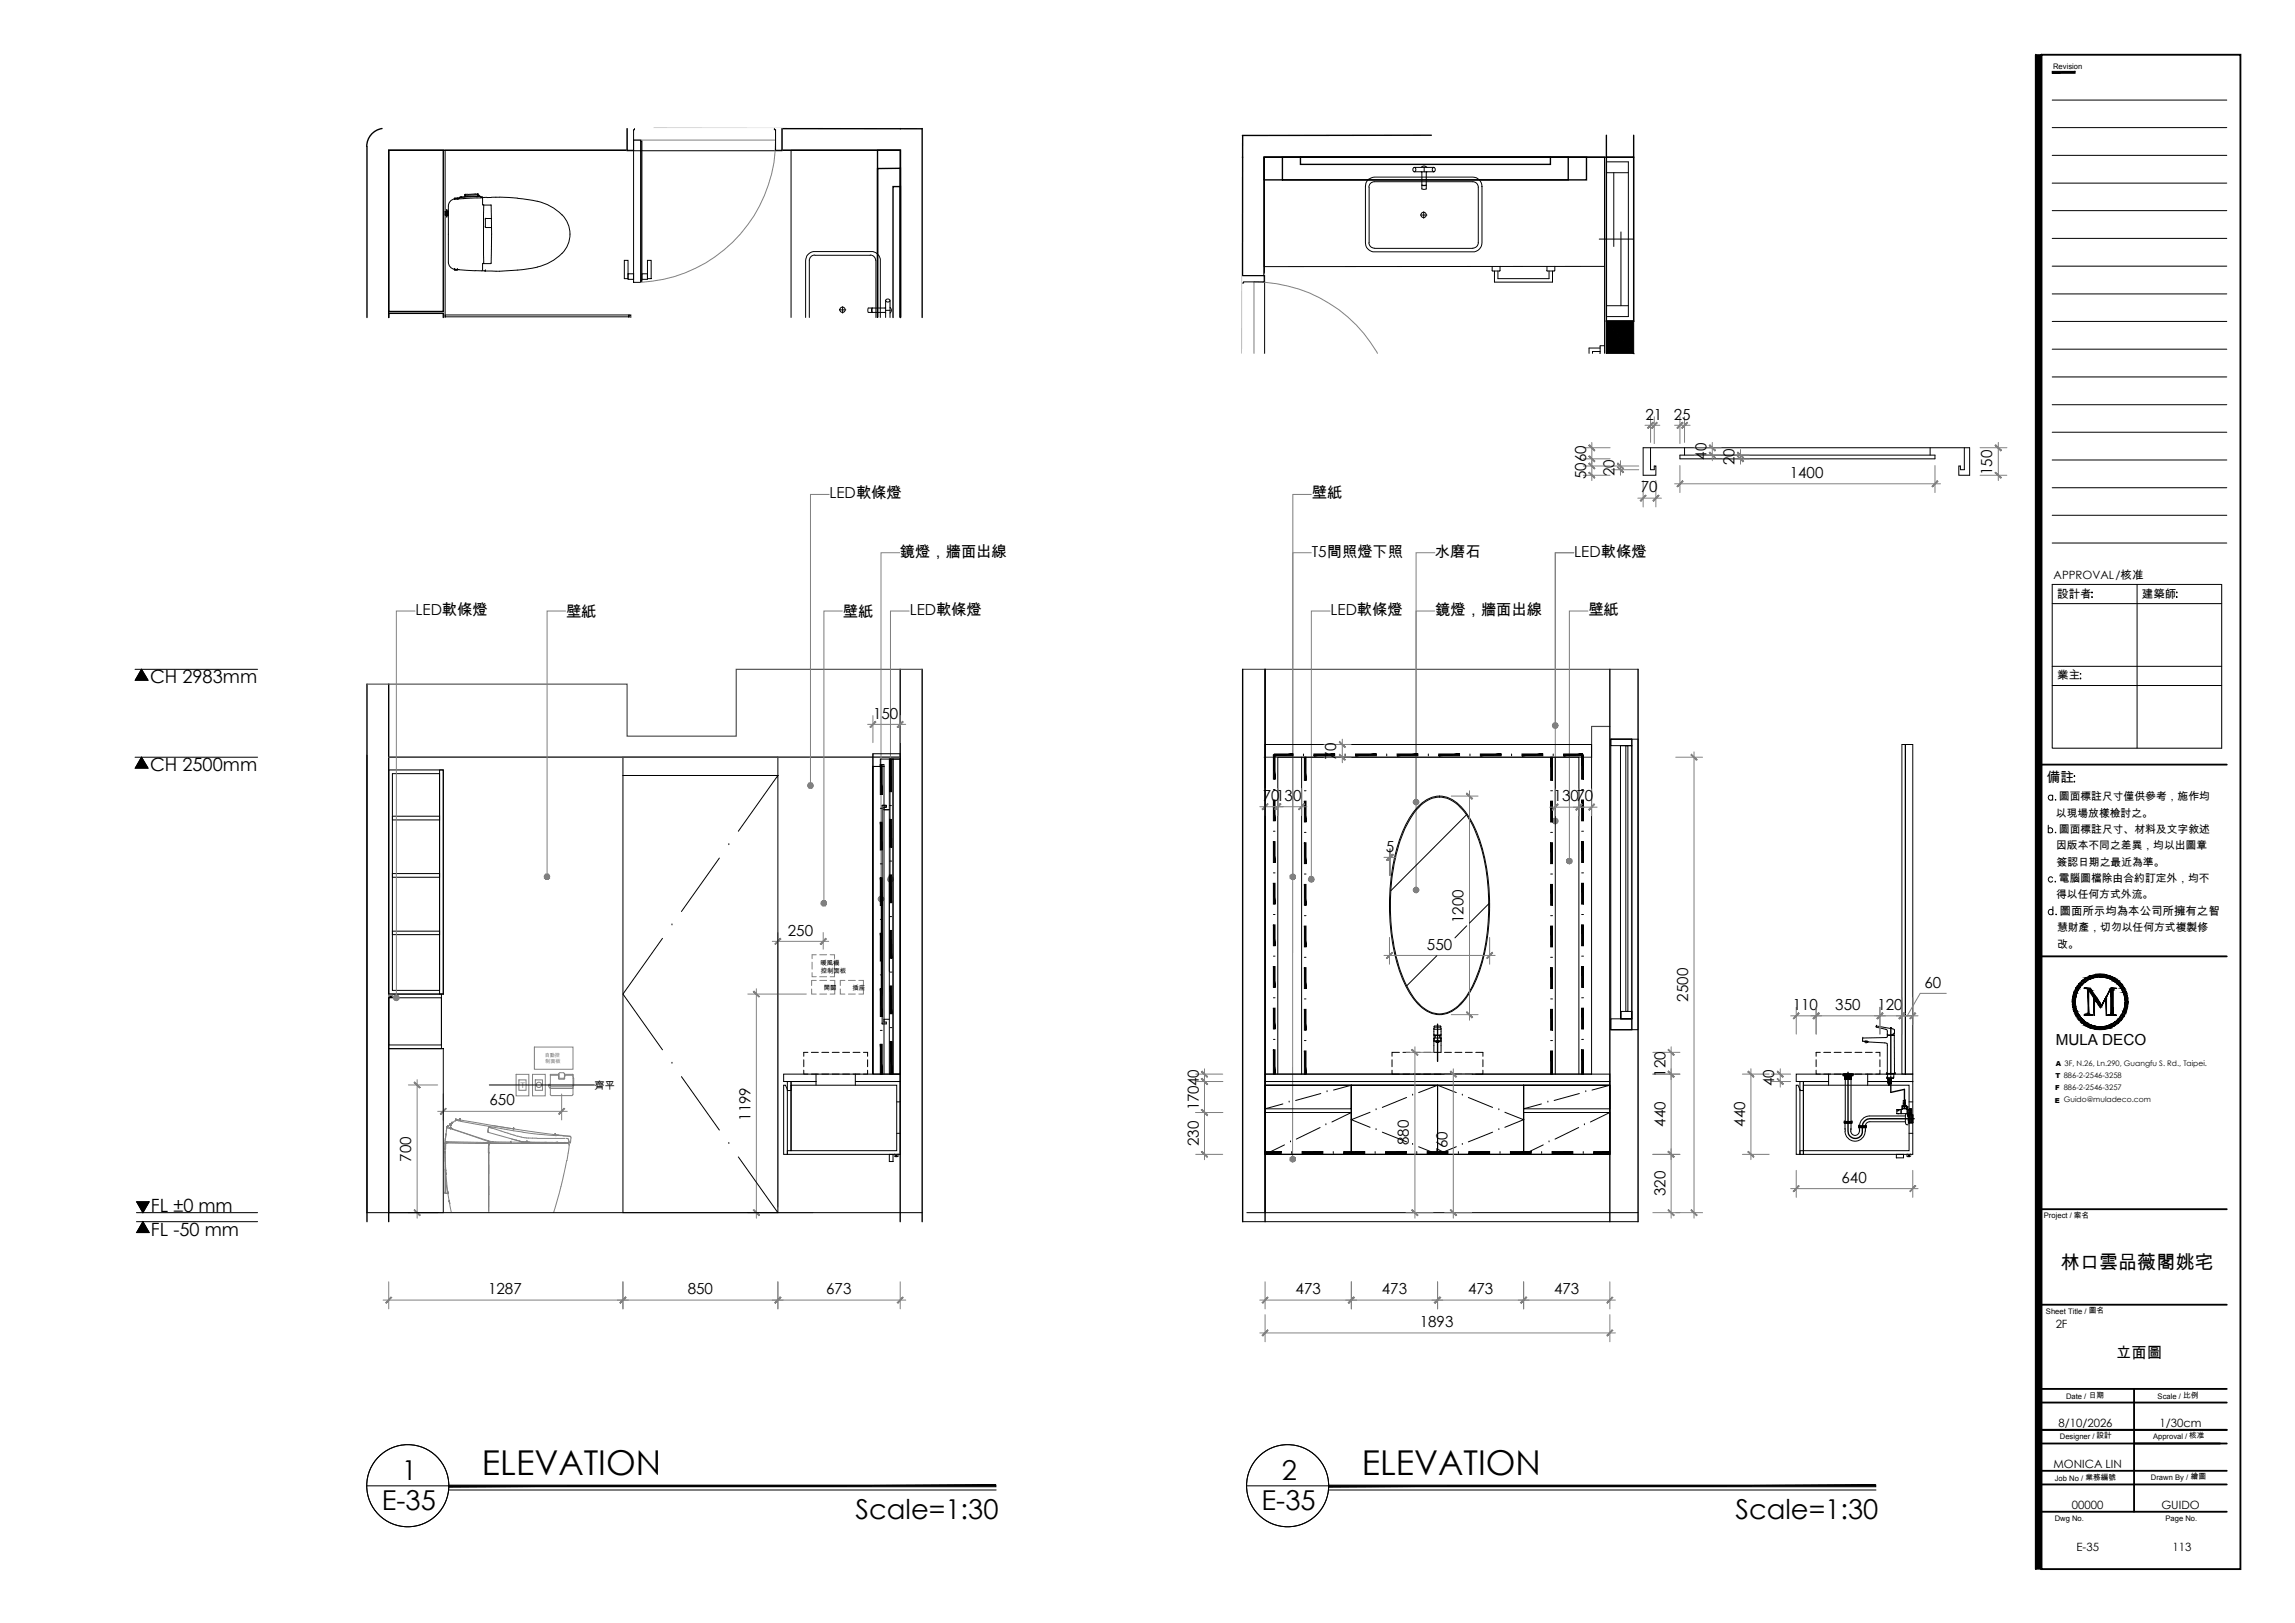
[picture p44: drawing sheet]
<svg xmlns="http://www.w3.org/2000/svg" width="420mm" height="297mm" viewBox="0 0 420 297" stroke-linecap="round" stroke-linejoin="round" font-family="sans-serif">
<defs><g id="words">
<g font-size="6.3">
<text x="88.2" y="269.9">ELEVATION</text>
<text x="249.3" y="269.9">ELEVATION</text>
</g>
<g font-size="5">
<text x="73.6" y="270.9">1</text>
<text x="234.7" y="270.9">2</text>
<text x="69.9" y="276.3">E-35</text>
<text x="156.6" y="278">Scale=1:30</text>
<text x="231" y="276.3">E-35</text>
<text x="317.7" y="278">Scale=1:30</text>
</g>
<text font-size="3.5" x="377.3" y="232.3">林口雲品薇閣姚宅</text>
<g font-size="3.3">
<text x="27.5" y="125">CH 2983mm</text>
<text x="27.5" y="141.1">CH 2500mm</text>
<text x="27.6" y="221.7">FL ±0 mm</text>
<text x="27.6" y="226.2">FL -50 mm</text>
</g>
<g font-size="2.8">
<text x="301.2" y="76.8">21</text>
<text x="306.5" y="76.8">25</text>
<text x="290.4" y="87.7" transform="rotate(-90 290.4 87.7)">50</text>
<text x="290.4" y="84.6" transform="rotate(-90 290.4 84.6)">60</text>
<text x="295.6" y="87.2" transform="rotate(-90 295.6 87.2)">20</text>
<text x="312.4" y="84.1" transform="rotate(-90 312.4 84.1)">40</text>
<text x="317.5" y="85.2" transform="rotate(-90 317.5 85.2)">20</text>
<text x="327.7" y="87.5">1400</text>
<text x="364.7" y="86.9" transform="rotate(-90 364.7 86.9)">150</text>
<text x="151.8" y="91.2">LED軟條燈</text>
<text x="240.2" y="91.2">壁紙</text>
<text x="300.4" y="90.1">70</text>
<text x="164.8" y="101.9">鏡燈，牆面出線</text>
<text x="240.2" y="101.9">T5間照燈下照</text>
<text x="262.7" y="101.9">水磨石</text>
<text x="288.2" y="101.9">LED軟條燈</text>
<text x="76.1" y="112.6">LED軟條燈</text>
<text x="103.6" y="112.8">壁紙</text>
<text x="154.3" y="112.8">壁紙</text>
<text x="166.5" y="112.6">LED軟條燈</text>
<text x="243.6" y="112.6">LED軟條燈</text>
<text x="262.8" y="112.6">鏡燈，牆面出線</text>
<text x="290.8" y="112.6">壁紙</text>
<text x="159.9" y="131.5">150</text>
<text x="244.6" y="139" transform="rotate(-90 244.6 139)">70</text>
<text x="231.2" y="146.5">70130</text>
<text x="284.4" y="146.6">13070</text>
<text x="253.7" y="155.9">5</text>
<text x="144.2" y="171.2">250</text>
<text x="261.2" y="173.8">550</text>
<text x="267.9" y="168.9" transform="rotate(-90 267.9 168.9)">1200</text>
<text x="309" y="183.3" transform="rotate(-90 309 183.3)">2500</text>
<text x="328.2" y="184.9">110</text>
<text x="336" y="184.9">350</text>
<text x="343.7" y="184.9">120</text>
<text x="352.3" y="180.7">60</text>
<text x="376.3" y="191.3">MULA DECO</text>
<text x="304.9" y="197.1" transform="rotate(-90 304.9 197.1)">120</text>
<text x="89.6" y="202.3">650</text>
<text x="219.5" y="203.2" transform="rotate(-90 219.5 203.2)">17040</text>
<text x="324.8" y="198.8" transform="rotate(-90 324.8 198.8)">40</text>
<text x="137.4" y="205.1" transform="rotate(-90 137.4 205.1)">1199</text>
<text x="219.5" y="209.7" transform="rotate(-90 219.5 209.7)">230</text>
<text x="257.9" y="209.6" transform="rotate(-90 257.9 209.6)">880</text>
<text x="304.9" y="206.2" transform="rotate(-90 304.9 206.2)">440</text>
<text x="319.5" y="206.2" transform="rotate(-90 319.5 206.2)">440</text>
<text x="75.3" y="212.6" transform="rotate(-90 75.3 212.6)">700</text>
<text x="265" y="211.7" transform="rotate(-90 265 211.7)">760</text>
<text x="304.9" y="218.9" transform="rotate(-90 304.9 218.9)">320</text>
<text x="337.1" y="216.5">640</text>
<text x="89.4" y="236.9">1287</text>
<text x="125.9" y="236.9">850</text>
<text x="151.3" y="236.9">673</text>
<text x="237.2" y="236.9">473</text>
<text x="253" y="236.9">473</text>
<text x="268.8" y="236.9">473</text>
<text x="284.5" y="236.9">473</text>
<text x="259.9" y="242.9">1893</text>
<text x="387.4" y="248.5">立面圖</text>
</g>
<text font-size="2.5" x="374.7" y="143.2">備註</text>
<g font-size="2.1">
<text x="376" y="106">APPROVAL/核准</text>
<text x="376.6" y="109.4">設計者</text>
<text x="392.1" y="109.4">建築師</text>
<text x="376.6" y="124.3">業主</text>
<text x="377.1" y="167.4">圖面所示均為本公司所擁有之智</text>
<text x="376.3" y="243.1">2F</text>
<text x="376.9" y="261.2">8/10/2026</text>
<text x="395.4" y="261.2">1/30cm</text>
<text x="375.9" y="268.7">MONICA LIN</text>
<text x="379.3" y="276.2">00000</text>
<text x="395.7" y="276.2">GUIDO</text>
<text x="380.2" y="283.8">E-35</text>
<text x="397.7" y="283.8">113</text>
</g>
<g font-size="2">
<text x="376.4" y="149.5">以現場放樣檢討之。</text>
<text x="376.9" y="146.5">圖面標註尺寸僅供參考，施作均</text>
<text x="376.4" y="155.4">因版本不同之差異，均以出圖章</text>
<text x="376.9" y="152.4">圖面標註尺寸、材料及文字敘述</text>
<text x="376.5" y="158.4">簽認日期之最近為準。</text>
<text x="376.9" y="161.4">電腦圖檔除由合約訂定外，均不</text>
<text x="376.4" y="164.4">得以任何方式外流。</text>
<text x="376.6" y="170.4">慧財產，切勿以任何方式複製修</text>
<text x="376.6" y="173.4">改。</text>
</g>
<text font-size="1.9" x="108.8" y="199.2">齊平</text>
<g font-size="1.4">
<text x="375.9" y="12.6">Revision</text>
<text x="374.2" y="222.9">Project / 案名</text>
<text x="374.6" y="240.4">Sheet Title / 圖名</text>
<text x="378.2" y="256.1">Date / 日期</text>
<text x="395" y="256.1">Scale / 比例</text>
<text x="377.1" y="263.4">Designer / 設計</text>
<text x="394.2" y="263.4">Approval / 核准</text>
<text x="376.2" y="271">Job No / 業務編號</text>
<text x="393.8" y="270.8">Drawn By / 繪圖</text>
<text x="376.2" y="278.3">Dwg No.</text>
<text x="396.5" y="278.3">Page No.</text>
</g>
<text font-size="1.4" fill="#808080" x="95.3" y="199.2">T</text>
<g font-size="1.3">
<text x="376.3" y="197.3">T 886-2-2546-3258</text>
<text x="376.3" y="195.1">A 3F, N.26, Ln.290, Guangfu S. Rd., Taipei.</text>
<text x="376.2" y="201.8">E Guido@muladeco.com</text>
<text x="376.3" y="199.5">F 886-2-2546-3257</text>
</g>
<g font-size="1.2">
<text x="150.2" y="176.6">暖風機</text>
<text x="150.3" y="178.1">控制面板</text>
<text x="150.8" y="181.2">開關</text>
<text x="156.1" y="181.2">插座</text>
</g>
<g font-size=".9" fill="#808080">
<text x="99.7" y="193.4">自動控</text>
<text x="99.8" y="194.6">制面板</text>
</g>
</g></defs>
<!-- layer: I-ELEV1 -->
<path d="M67.2 125.2v98.4M71.2 125.2v98.4M164.8 122.5v101.1M168.8 122.5v101.1M227.5 122.5v101.1M231.6 122.5v101.1M294.7 122.5v101.1M299.9 122.5v101.1" fill="none" stroke="#000" stroke-width=".25"/>
<!-- layer: I-ELEV6 -->
<g fill="none" stroke="#808080" stroke-width=".18">
<path d="M148.7 178v.8h.7M148.7 176.1v1.3M149.4 174.7h-.7v.8M149.4 179.4h-.8v1M150.1 178.8h1.2M150.1 174.7h1.2M150.1 179.4h1.2M152 174.7h.8v.8M152 179.4h.8v1M152.8 178v.8h-.8M152.8 176.1v1.3M154.7 179.4h-.9v1"/>
<path d="M155.3 179.4h1.3M157.2 179.4h.9v1M94.5 196.6h2.3v4h-2.3zM95 197.6h1.3v1.9h-1.3zM97.5 196.6h2.3v4h-2.3zM97.8 191.6h7.1v4.1h-7.1zM98 197.6h1.3v1.9h-1.3zM100.5 198.7l.2 .5M100.8 198.4h-.3v.3h.3M100.8 199.2v1.1l.1 .2M100.8 199.2v-.3h4.1v.3M100.8 199.2h4.1"/>
<path d="M102.2 197.4l1.1 .1M102.3 196.7h.1M102.3 197h.1M102.3 197.4v-.6h-1.5v2.1M102.3 196.6v.4M102.3 196.6h-1.5v.2M102.3 196.5l.2-.2 .8 .1v.9h-.9zM103.3 196.6l1.6 .1v2.2M103.4 197.4l-.1 .1M103.4 197h.1M103.4 196.7h.1M103.4 196.8v-.2l-.1 .4"/>
<path d="M104.9 197l.1 .3M104.9 196.8h-1.5v.6M104.9 197.3h.1v1.4h-.1M104.9 199.2v1.1M105 198.7l-.1 .3M148.6 181v.9h.8M150.1 181.9h1.2M152.8 181v.9h-.8M153.8 181v.9h.9M155.3 181.9h1.3M158.1 181v.9h-.9M81.4 210.4v.3"/>
<path d="M81.4 211l.1 .8M81.5 211.8v.8M81.5 210.3h.1M81.5 218.3h.1M81.5 208.9l12 .3M81.5 211h.1M81.5 210.9h.1M81.5 210.8h.1M81.5 208.9h.1M81.5 210.8v7.5M81.5 210.8v1.7M81.5 209.2l-.1 .1"/>
<path d="M81.5 214l.2 2.2M81.5 218.4h.1M81.5 213.4v.7M81.5 212.5l.5 5.5M81.5 209.2h.1M81.5 209.2v.1M81.5 214.1h.1M81.5 212.8l.1 .6v-.1M81.5 209.7v.6M81.5 208.6h.1M81.5 209.3h.1M81.5 209.2v1.2"/>
<path d="M81.6 209.2v.5M81.6 218.4h.1M81.6 209.2h.1M81.6 209.3h.1M81.6 214.2h.1M81.6 209.2v1M81.6 214.1h.1M81.6 213.9v.5M81.6 213.6v.2M81.6 218.4h.4M81.6 209.1h.1M81.6 209.2h-.1"/>
<path d="M81.6 209.1l-.1 .1M81.6 214.8h.1M81.6 214.3h.1M81.6 214.7h.1M81.6 207.7h.1M81.6 214.7v.1M81.6 209.2h.4M81.6 214.8l.1 .1M81.6 214.9h.1M81.6 209.2v.1M81.6 216.2l.3 2.2M81.7 207.5l-.2 1.1"/>
<path d="M81.7 209.2h.1M81.7 214.9h.1M81.7 207.7h.1M81.7 215h.1M81.7 209.2h-.1M81.8 206.4h-.1M81.8 206.4h.1M81.8 206.4l-.1 .6M81.8 209.2h.1M81.8 206.4l-.3 2.5M81.8 206.3v.1M81.8 206.4l.6 .1"/>
<path d="M81.9 206.3h.1M81.9 206.4h.1M81.9 206.2v.1M81.9 218l.7 3.8M81.9 218.4h.1M82 206.2h.1M82 218.4h.1M82 206.2v.1M82 218.3h.1M82 209.2h.1M82 218.5h.1M82 218.3v.1"/>
<path d="M82 209.2l7.5 .1M82 218.4v.1M82.3 219.9h.1M82.3 220h.1M82.3 219.9v.1M82.4 205.9l-.4 .3M82.4 205.9h.1M82.4 206.5v.1M82.4 206.5h.1M82.4 206.6h.1M82.5 205.7h.1M82.5 205.9h.1"/>
<path d="M82.5 206.6h.1M82.5 205.7v.1M82.5 205.8l.1-.1zM82.5 206h.1M82.5 205.8h.1M82.5 206.6l6.9 2.3M82.5 205.9v.4M82.6 206h.1M82.6 206.4h.1M82.6 206.4v.1M82.6 206.5h.1M82.6 205.8v.2"/>
<path d="M82.7 206.4v.1M82.7 206.5h.1M82.7 206.5l.2 .2M82.7 205.6h.1M82.7 206.6l.2 .1M82.7 205.6l-.1 .2M82.7 205.6l-.1 .1M82.7 205.5l-.1 .1M82.8 205.6h.1M82.8 205.5h.1M82.9 205.4l-.1 .1M82.9 206.7l6.5 2.1"/>
<path d="M83.4 205.1l-.6 .5M83.4 205.1h.1M83.4 204.9h.1M83.4 205h.1M83.5 205.1h.1M83.5 204.9h.1M83.5 205h.1M83.5 205v.1M83.6 205h.1M83.6 204.9h-.1M83.6 204.9l10.4 1.7M83.6 205l.6 .2"/>
<path d="M84.1 205h.1M84.2 205h.1M84.2 204.9h.1M84.3 205.2l10.6 1.9M89.3 208.9h.1M89.4 206.8l-.1 .4v-.2M89.4 208.8l.3 .1M89.4 207.2h.1M89.4 208.9h.1M89.4 207.2l5.2 1.5-.9-.2M89.4 208.9l.2 .2M89.4 209.4v1.6"/>
<path d="M89.4 209.3v.1M89.4 209.3h.1M89.5 211.1h.1M89.5 211v10.6M89.5 211h.1M89.5 206.4l-.2 .4M89.5 209.4v1.6M89.5 209.4h.1M89.5 209.4v.1M89.5 209.5h.1M89.5 209.3h.1M89.5 209.3v.1"/>
<path d="M89.5 209.5v12.4M89.5 209.3h14.5M89.5 206.3v.1M89.5 206.4l1.1 .2M89.5 206.4h.1M89.6 206.4h.1M89.6 206.3l.3 .1M89.6 209.2l-.1 .1M89.6 209.1h.1M89.6 209.3h.1M89.7 209.1h.1M89.7 208.9l.4 .1"/>
<path d="M89.9 206.4l.3 .1M90.1 208.9h.3M90.3 206l3.8 .6M90.4 209l14 .2M90.6 206.6l2.9 1M93.5 209.1h.1M93.5 209v.1M93.5 209.2h.1M93.5 209h.1M93.5 207.6l.6 .2M93.6 209h.1M94 206.6h.1"/>
<path d="M94.1 206.6h.1M94.1 206.6l7.5 1.1M94.1 207.7l.3 .1M94.4 207.9l.4 .1M94.5 208.7l.6 .1M94.8 207.9l1.6 .4M94.9 207.1l.8 .1M95.1 208.8l1.6 .2h-.5M95.4 208.9h.1M95.4 208.9v.1M95.5 209l.1 .1M95.6 209.1l1.2 .1"/>
<path d="M95.7 207.2l3.1 .4M96.4 208.3h1.9M96.4 209h.1M96.5 209h.1M96.7 209l7.5 .1M96.9 209.1h-.1M96.9 209.1h.1M97 209l-.1 .1M97 209h-.1M98.3 208.4h5.2M98.8 207.6l3.1 .3M99.7 209.1h.4"/>
<path d="M100.9 200.5h3.8M101.6 207.7h.1M101.7 207.7l2.7 .3M101.7 207.7h.1M101.7 207.7h.5M101.8 209l.2 .2M101.9 207.8l1.2 .1M102 209.2h1.2M102 209.2h.1M102.1 209.2h.1M102.2 209.2l.9 .1M102.4 209.2h.1"/>
<path d="M103.1 207.9l1.2 .1M103.1 209.2h.1M103.2 209.2h-.1M103.2 209.2h.1M103.3 209.1l-.1 .1M103.4 209.1h-.1M103.7 208.4h.1M103.7 212.4l-1 4.8-1.3 4.7M103.9 208.4l.1 .1M103.9 209.2l.3 .2M104 209.3h.1M104.1 208.6v.1"/>
<path d="M104.1 208.5v.1M104.1 208.7v.1M104.1 208.8l.1 .2M104.2 209.1h.1M104.2 209.4v.1M104.2 209.5v.1M104.2 209.6h.1M104.2 209.7l-.4 2.7M104.4 208h.1M104.4 208l.1 .1M104.4 209.2h.1M104.5 208.1l-.1 1.1"/>
<path d="M104.9 200.3l-.2 .2M82.3 220.2h.1M82.3 220.3h.1"/>
<circle cx="98.7" cy="198.6" r=".49"/>
</g>
<!-- layer: I-ELEV-DIM -->
<g fill="none" stroke="#808080" stroke-width=".18">
<path d="M301.2 77.8h2.7M302.2 76.3v4.7M302.9 76.3v4.9M306.6 77.8h2.8M307.6 76.3v4.9M308.4 76.3v4.7M289.9 85.3h4.9M289.9 87h4.9M289.9 81.9h4.9M289.9 84h4.9M291.4 84.3v3.7M291.4 81v3.9"/>
<path d="M295.1 85.3h4.9M295.1 86h4.9M296.7 84.3v2.7M299.8 91.2h4.4M300.8 88v4.8M303.1 88v4.8M306.6 88.5h48.7M307.6 85.2v5M310.1 81.9h5M310.1 83.3h5M313.5 81v3.3M315.3 84h5"/>
<path d="M315.3 83.3h5M318.6 82.3v2.6M354.2 85.2v5M362.5 87h4.9M362.5 81.9h4.9M365.8 81v7M158.8 132.6h7M159.8 131v4.9M164.8 131v4.9M242.4 138.6h5M242.4 136.3h5M245.7 135.3v4.3"/>
<path d="M306.8 138.6h4.9M310.1 137.6v85.4M230.6 147.6h4.4M231.6 144.3v5M233 147.6h6.3M233.9 144.3v5M238.3 144.3v5M253.4 156.9h2.2M254.4 155.3v5M254.6 155.3v5M265.7 145.7h4.9M269 144.7v42"/>
<path d="M283.7 147.7h6.4M284.7 144.4v4.9M288 147.7h4.4M289.1 144.4v4.9M291.4 144.4v4.9M141.4 172.3h10.3M142.4 170.7v50.2M150.7 170.7v3M253.4 174.9h20.3M254.4 171.6v4.9M272.7 171.6v4.9M74.8 198.6h5.3"/>
<path d="M76.4 197.6v25.4M136.9 181.9h10.7M138.5 181v42M218.9 196.6h5M218.9 197.9h5M220.5 195.6v3.4M220.5 196.9v7.7M257.4 192.6h4.9M259 191.6v31.4M264.5 196.6h4.9M265.7 185.7h4.9M266.1 195.6v27.4"/>
<path d="M302.6 196.6h5M302.6 192.6h5M305.9 191.6v6M305.9 195.6v27.4M319 196.6h4.9M320.5 195.6v16.6M324.3 196.6h3.5M324.3 197.9h3.5M325.9 195.6v3.4M327.8 185.9h5.7M328.8 184.3v5M331.5 185.9h13.7"/>
<path d="M332.5 184.3v5M344.2 184.3v5M347.2 185.9h1M348.2 185.9h2h-2M348.2 182.6v6.7M350.2 182.6v4.9M350.2 185.9h1M356.3 181.8h-4.8l-2.3 4.1h-6M80.1 203.4h23.7M81.2 200.2v4.8M102.8 200.2v4.8M218.9 211.3h5"/>
<path d="M218.9 203.6h5M220.5 202.6v9.6M302.6 211.3h5M319 211.3h4.9M327.8 217.5h23.4M328.8 214.2v4.9M350.2 214.2v4.9M70.1 237.9h95.7M71.2 234.6v5M74.8 221.9h5.3M114 234.6v5M136.9 221.9h12"/>
<path d="M142.4 234.6v5M164.8 234.6v5M230.6 237.9h65.1M231.6 234.6v5M247.4 234.6v5M257.4 221.9h4.9M263.2 234.6v5M264.5 221.9h4.9M278.9 234.6v5M294.7 234.6v5M302.6 221.9h9.1M230.6 244h65.1"/>
<path d="M231.6 240.6v5M294.7 240.6v5"/>
</g>
<!-- layer: 0 -->
<g fill="#808080" stroke="#808080" stroke-width=".18">
<path d="M75.8 198.1l1 1 .1-.1zM75.9 198l1 1-1.1-.9z"/>
<path d="M75.9 221.4l-.1 .1 1.1 .9zM75.8 221.5l1.1 .9-.1 .1z"/>
<path d="M102.3 203.8l.1 .1 .9-1.1zM103.3 202.8l.1 .1-1 1z"/>
<path d="M81.6 202.8l-.9 1.1 1-1zM80.6 203.8l1-1-.9 1.1z"/>
<path d="M137.9 181.5l1 1 .1-.1zM137.9 181.5l.1-.1 1 1z"/>
<path d="M137.9 221.5l1.1 .9-1-1zM137.9 221.5l1.1 .9-.1 .1z"/>
<path d="M142.8 171.7l-.9 1.1 1.1-.9zM142.8 171.7l-.9 1.1v-.1z"/>
<path d="M150.2 172.7l.1 .1 .9-1.1zM151.2 171.7l.1 .2-1 .9z"/>
<path d="M284.7 150.3v.5l-.2-.1zM284.3 150.5l.2 .2 .2-.4zM284.2 150.3h.5l-.4 .2z"/>
<path d="M284.3 150l.4 .3h-.5zM284.3 150l.4 .3-.2-.5zM284.5 149.8h.2v.5z"/>
<path d="M284.7 149.8h.3l-.3 .5zM285 149.8l-.3 .5 .5-.3zM284.7 150.3l.5-.3v.3z"/>
<path d="M284.7 150.3h.5v.2zM284.7 150.3l.3 .4 .2-.2zM284.7 150.3l.3 .4-.3 .1z"/>
<path d="M236.6 212.2v.5l-.2-.1zM236.2 212.4l.2 .2 .2-.4zM236.2 212.2h.4l-.4 .2z"/>
<path d="M236.2 211.9l.4 .3h-.4zM236.2 211.9l.4 .3-.2-.5zM236.4 211.7h.2v.5z"/>
<path d="M236.6 211.7h.3l-.3 .5zM236.9 211.7l-.3 .5 .5-.3zM236.6 212.2l.5-.3 .1 .3z"/>
<path d="M236.6 212.2h.6l-.1 .2zM236.6 212.2l.3 .4 .2-.2zM236.6 212.2l.3 .4-.3 .1z"/>
<path d="M240.1 160.9v.5h-.3zM239.6 161.2l.2 .2 .3-.5zM239.6 160.9h.5l-.5 .3z"/>
<path d="M239.6 160.7l.5 .2h-.5zM239.8 160.5l-.2 .2 .5 .2zM239.8 160.5l.3-.1v.5z"/>
<path d="M240.1 160.4l.2 .1-.2 .4zM240.3 160.5l-.2 .4 .4-.2zM240.1 160.9l.4-.2 .1 .2z"/>
<path d="M240.1 160.9h.5l-.1 .3zM240.1 160.9l.2 .5 .2-.2zM240.1 160.9l.2 .5h-.2z"/>
<path d="M284.7 132.8v.5l-.2-.1zM284.3 133l.2 .2 .2-.4zM284.2 132.8h.5l-.4 .2z"/>
<path d="M284.3 132.5l.4 .3h-.5zM284.3 132.5l.4 .3-.2-.4zM284.5 132.4l.2-.1v.5z"/>
<path d="M284.7 132.3l.3 .1-.3 .4zM285 132.4l-.3 .4 .5-.3zM284.7 132.8l.5-.3v.3z"/>
<path d="M284.7 132.8h.5v.2zM284.7 132.8l.3 .4 .2-.2zM284.7 132.8l.3 .4-.3 .1z"/>
<path d="M259.2 162.9v.5l-.2-.1zM258.8 163.1l.2 .2 .2-.4zM258.7 162.9h.5l-.4 .2z"/>
<path d="M258.8 162.6l.4 .3h-.5zM259 162.5l-.2 .1 .4 .3zM259 162.5l.2-.1v.5z"/>
<path d="M259.2 162.4l.3 .1-.3 .4zM259.5 162.5l-.3 .4 .5-.3zM259.2 162.9l.5-.3 .1 .3z"/>
<path d="M259.2 162.9h.6l-.1 .2zM259.2 162.9l.3 .4 .2-.2zM259.2 162.9l.3 .4-.3 .1z"/>
<path d="M72.6 182.6v.5l-.3-.1zM72.1 182.9l.2 .1 .3-.4zM72.1 182.6h.5l-.5 .3z"/>
<path d="M72.1 182.4l.5 .2h-.5zM72.1 182.4l.5 .2-.3-.4zM72.3 182.2l.3-.1v.5z"/>
<path d="M72.6 182.1l.2 .1-.2 .4zM72.8 182.2l-.2 .4 .4-.2zM72.6 182.6l.4-.2 .1 .2z"/>
<path d="M72.6 182.6h.5l-.1 .3zM72.6 182.6l.2 .4 .2-.1zM72.6 182.6l.2 .4-.2 .1z"/>
<path d="M161.3 164.5v.5h-.3zM160.9 164.8l.1 .2 .3-.5zM160.8 164.5h.5l-.4 .3z"/>
<path d="M160.9 164.3l.4 .2h-.5zM161 164.1l-.1 .2 .4 .2zM161 164.1l.3-.1v.5z"/>
<path d="M161.3 164l.2 .1-.2 .4zM161.5 164.1l-.2 .4 .4-.2zM161.3 164.5l.4-.2 .1 .2z"/>
<path d="M161.3 164.5h.5l-.1 .3zM161.3 164.5l.2 .5 .2-.2zM161.3 164.5l.2 .5h-.2z"/>
<path d="M163 160.9v.5h-.2zM162.6 161.2l.2 .2 .2-.5zM162.5 160.9h.5l-.4 .3z"/>
<path d="M162.6 160.7l.4 .2h-.5zM162.8 160.5l-.2 .2 .4 .2zM162.8 160.5l.2-.1v.5z"/>
<path d="M163 160.4l.3 .1-.3 .4zM163.3 160.5l-.3 .4 .4-.2zM163 160.9l.4-.2 .1 .2z"/>
<path d="M163 160.9h.5l-.1 .3zM163 160.9l.3 .5 .1-.2zM163 160.9l.3 .5h-.3z"/>
<path d="M148.4 143.8v.5l-.3-.1zM148 144l.1 .2 .3-.4zM147.9 143.8h.5l-.4 .2z"/>
<path d="M148 143.5l.4 .3h-.5zM148.1 143.3l-.1 .2 .4 .3zM148.1 143.3h.3v.5z"/>
<path d="M148.4 143.3h.2l-.2 .5zM148.6 143.3l-.2 .5 .4-.3zM148.4 143.8l.4-.3 .1 .3z"/>
<path d="M148.4 143.8h.5l-.1 .2zM148.4 143.8l.2 .4 .2-.2zM148.4 143.8l.2 .4-.2 .1z"/>
<path d="M236.7 160.5v.5l-.3-.1zM236.2 160.7l.2 .2 .3-.4zM236.2 160.5h.5l-.5 .2z"/>
<path d="M236.2 160.2l.5 .3h-.5zM236.2 160.2l.5 .3-.3-.5zM236.4 160h.3v.5z"/>
<path d="M236.7 160h.2l-.2 .5zM236.9 160l-.2 .5 .4-.3zM236.7 160.5l.4-.3 .1 .3z"/>
<path d="M236.7 160.5h.5l-.1 .2zM236.7 160.5l.2 .4 .2-.2zM236.7 160.5l.2 .4-.2 .1z"/>
<path d="M287.3 157.6v.5l-.2-.1zM286.9 157.8l.2 .2 .2-.4zM286.8 157.6h.5l-.4 .2z"/>
<path d="M286.9 157.3l.4 .3h-.5zM286.9 157.3l.4 .3-.2-.4zM287.1 157.2l.2-.1v.5z"/>
<path d="M287.3 157.1l.3 .1-.3 .4zM287.6 157.2l-.3 .4 .4-.3zM287.3 157.6l.4-.3 .1 .3z"/>
<path d="M287.3 157.6h.5l-.1 .2zM287.3 157.6l.3 .4 .1-.2zM287.3 157.6l.3 .4-.3 .1z"/>
<path d="M259.2 146.8v.5l-.2-.1zM258.8 147.1l.2 .1 .2-.4zM258.7 146.8h.5l-.4 .3z"/>
<path d="M258.8 146.5l.4 .3h-.5zM259 146.4l-.2 .1 .4 .3zM259 146.4l.2-.1v.5z"/>
<path d="M259.2 146.3l.3 .1-.3 .4zM259.5 146.4l-.3 .4 .5-.3zM259.2 146.8l.5-.3 .1 .3z"/>
<path d="M259.2 146.8h.6l-.1 .3zM259.2 146.8l.3 .4 .2-.1zM259.2 146.8l.3 .4-.3 .1z"/>
<path d="M150.8 165.3v.5h-.2zM150.4 165.6l.2 .2 .2-.5zM150.3 165.3h.5l-.4 .3z"/>
<path d="M150.4 165.1l.4 .2h-.5zM150.4 165.1l.4 .2-.2-.4zM150.6 164.9l.2-.1v.5z"/>
<path d="M150.8 164.8l.3 .1-.3 .4zM151.1 164.9l-.3 .4 .5-.2zM150.8 165.3l.5-.2v.2z"/>
<path d="M150.8 165.3h.5v.3zM150.8 165.3l.3 .5 .2-.2zM150.8 165.3l.3 .5h-.3z"/>
<path d="M100.2 160.5v.4h-.3zM99.7 160.7l.2 .2 .3-.4zM99.7 160.5h.5l-.5 .2z"/>
<path d="M99.7 160.2l.5 .3h-.5zM99.7 160.2l.5 .3-.3-.5zM99.9 160h.3v.5z"/>
<path d="M100.2 160h.2l-.2 .5zM100.4 160l-.2 .5 .4-.3zM100.2 160.5l.4-.3v.3z"/>
<path d="M100.2 160.5h.4v.2zM100.2 160.5l.2 .4 .2-.2zM100.2 160.5l.2 .4h-.2z"/>
<path d="M305.4 210.8l1 1 .1-.1zM305.4 210.8l.1-.1 1 1z"/>
<path d="M305.4 221.5l1.1 .9-1-1zM305.4 221.5l1.1 .9-.1 .1z"/>
<path d="M305.5 210.7l-.1 .1 1.1 .9zM305.4 210.8l1.1 .9-.1 .1z"/>
<path d="M305.4 196.2l1 1 .1-.2zM305.5 196l1 1-1.1-.8z"/>
<path d="M309.6 138.2l1 .9h.1zM309.7 138l1 1.1-1.1-.9z"/>
<path d="M309.7 221.4l-.1 .1 1.1 .9zM309.6 221.5l1.1 .9-.1 .1z"/>
<path d="M142.8 237.4l-.9 1.1 1.1-1zM142.8 237.4l-.9 1.1v-.1z"/>
<path d="M164.3 238.4l.1 .1 .9-1.1zM165.3 237.4l.1 .1-1 1z"/>
<path d="M113.5 238.4l.1 .1 .9-1.1zM114.5 237.4l.1 .1-1 1z"/>
<path d="M71.6 237.4l-.9 1.1 1-1zM71.6 237.4l-.9 1.1-.1-.1z"/>
<path d="M142.8 237.4l-.9 1v.1zM142.8 237.4l.2 .1-1.1 1z"/>
<path d="M114.5 237.4l-.9 1.1 1-1zM113.5 238.4l1-1-.9 1.1z"/>
<path d="M238.7 147.1l-.9 1.1 1-1zM238.7 147.1l-.9 1.1-.1-.1z"/>
<path d="M233.4 148.1l.1 .1 .9-1.1zM234.4 147.1l.1 .1-1 1z"/>
<path d="M285.2 147.1l-1 1.1 .1 .1zM285.2 147.1l.1 .2-1 1z"/>
<path d="M289.5 147.1l-.9 1.2 1-1zM289.5 147.1l-.9 1.2-.1-.1z"/>
<path d="M234.4 147.1l-.9 1.1 1-1zM233.4 148.1l1-1-.9 1.1z"/>
<path d="M231.1 148.1l.1 .1 .9-1.1zM232.1 147.1l.1 .1-1 1z"/>
<path d="M289.5 147.1l-1 1.1 .1 .1zM289.5 147.1l.1 .2-1 1z"/>
<path d="M291.8 147.1l-.8 1.2 .9-1zM291.8 147.1l-.8 1.2-.2-.1z"/>
<path d="M245.2 138.2l1 .9h.1zM245.3 138l1 1.1-1.1-.9z"/>
<path d="M245.3 135.7l-.1 .1 1.1 .9zM245.2 135.8l1.1 .9-.1 .1z"/>
<path d="M272.2 175.3l.1 .1 .9-1.1zM273.2 174.3l.1 .1-1 1z"/>
<path d="M254.8 174.3l-.9 1.1 1-1zM254.8 174.3l-.9 1.1-.1-.1z"/>
<path d="M268.6 185.2l-.1 .1 1.1 .9zM268.5 185.3l1.1 .9-.1 .1z"/>
<path d="M268.5 145.3l1 1 .1-.1zM268.6 145.1l1 1.1-1.1-.9z"/>
<path d="M258.4 221.5l1.2 .9-1-1zM258.4 221.5l1.2 .9-.1 .1z"/>
<path d="M258.4 192.1l1.1 1.1 .1-.1zM258.4 192.1h.2l1 1z"/>
<path d="M265.5 196.2l1 1 .2-.2zM265.5 196.2l.1-.2 1.1 1z"/>
<path d="M265.5 221.5l1.2 .9-1.1-1zM265.5 221.5l1.2 .9-.2 .1z"/>
<path d="M232.1 243.4l-.9 1.1 1-1zM231.1 244.4l1-1-.9 1.1z"/>
<path d="M294.2 244.4l.1 .1 .8-1.1zM295.1 243.4l.2 .1-1 1z"/>
<path d="M232.1 237.4l-.9 1.1 1-1zM232.1 237.4l-.9 1.1-.1-.1z"/>
<path d="M247.8 237.4l-1 1 .1 .1zM247.8 237.4l.1 .1-1 1z"/>
<path d="M247.8 237.4l-.9 1.1 1-1zM247.8 237.4l-.9 1.1-.1-.1z"/>
<path d="M262.6 238.4l.1 .1 .9-1.1zM263.6 237.4l.1 .1-1 1z"/>
<path d="M263.6 237.4l-.9 1.1 1-1zM263.6 237.4l-.9 1.1-.1-.1z"/>
<path d="M278.4 238.4l.1 .1 .9-1.1zM279.4 237.4l.1 .1-1 1z"/>
<path d="M279.4 237.4l-.9 1.1 1-1zM279.4 237.4l-.9 1.1-.1-.1z"/>
<path d="M295.1 237.4l-.9 1 .1 .1zM295.1 237.4l.2 .1-1 1z"/>
<path d="M305.4 192.1l1.1 1-1-1zM305.4 192.1l1.1 1-.1 .1z"/>
<path d="M305.4 196.2l1 1 .1-.2zM305.5 196l1 1-1.1-.8z"/>
<path d="M296.2 84.7l-.1 .2 1.1 .9zM296.1 84.9l1.1 .9h-.1z"/>
<path d="M296.1 85.5l1 1 .1-.1zM296.2 85.4l1 1-1.1-.9z"/>
<path d="M365.3 86.5l1 1 .1-.1zM365.3 86.5l.1-.1 1 1z"/>
<path d="M365.4 81.4l-.1 .1 1.1 .9zM365.3 81.5l1.1 .9-.1 .1z"/>
<path d="M291 84.7l-.1 .2 1.1 .9zM290.9 84.9l1.1 .9h-.1z"/>
<path d="M290.9 86.5l1 1 .1-.1zM290.9 86.5l.1-.1 1 1z"/>
<path d="M303.3 77.3l-.9 1.1 1-1zM303.3 77.3l-.9 1.1-.1-.1z"/>
<path d="M302.6 77.3l-1 1 .1 .1zM302.6 77.3l.1 .1-1 1z"/>
<path d="M300.3 91.6l.1 .1 .9-1.1zM301.3 90.6l.1 .1-1 1z"/>
<path d="M303.6 90.6l-.9 1.1 1-1zM302.6 91.6l1-1-.9 1.1z"/>
<path d="M308 88l-.9 1.1 1-1zM308 88l-.9 1.1-.1-.1z"/>
<path d="M354.7 88l-1 1 .1 .1zM354.7 88l.1 .1-1 1z"/>
<path d="M290.9 83.5l1 1 .1-.1zM290.9 83.5l.1-.1 1 1z"/>
<path d="M291 81.4l-.1 .1 1.1 .9zM290.9 81.5l1.1 .9-.1 .1z"/>
<path d="M307 78.3l.1 .1 .9-1.1zM308 77.3l.1 .1-1 1z"/>
<path d="M308.9 77.3l-.9 1.1 .9-1zM307.8 78.3l1.1-1-.9 1.1z"/>
<path d="M312.9 81.5l1.1 .9-.9-1zM312.9 81.5l1.1 .9-.1 .1z"/>
<path d="M312.9 82.8l1 1h.1zM312.9 82.8l.2-.1 .9 1.1z"/>
<path d="M318.1 82.8l1.1 1-1-1.1zM318.1 82.8l1.1 1h-.1z"/>
<path d="M318.1 83.5l1 1 .1-.1zM318.1 83.5l.1-.1 1 1z"/>
<path d="M165.3 132l-.9 1.1 1-.9zM164.3 133l1-1-.9 1.1z"/>
<path d="M159.3 133l.1 .1 .9-1.1zM160.3 132l.1 .2-1 .9z"/>
<path d="M329.3 185.4l-1 1 .1 .1zM329.3 185.4l.1 .1-1 1z"/>
<path d="M333 185.4l-.9 1.1 1-1zM331.9 186.4l1.1-1-.9 1.1z"/>
<path d="M343.6 186.4l.1 .1 .9-1.1zM344.6 185.4l.1 .1-1 1z"/>
<path d="M348.6 185.4l-.9 1.1 1-1zM348.6 185.4l-.9 1.1-.1-.1z"/>
<path d="M329.3 217l-.9 1.1 1-1zM329.3 217l-.9 1.1-.1-.1z"/>
<path d="M350.6 217l-1 1 .1 .1zM350.6 217l.1 .1-1 1z"/>
<path d="M320 210.8l1.1 .9-1-1zM320 210.8l1.1 .9-.1 .1z"/>
<path d="M320 196.2l1 1 .1-.2zM320 196.2l.1-.2 1 1z"/>
<path d="M325.5 196l-.1 .2 1.1 .8zM325.4 196.2l1.1 .8-.2 .2z"/>
<path d="M325.4 197.5l.9 1 .2-.1zM325.4 197.5l.1-.1 1 1z"/>
<path d="M348.6 185.4l-1 1 .1 .1zM348.6 185.4l.1 .1-1 1z"/>
<path d="M350.6 185.4l-.9 1.1 1-1zM350.6 185.4l-.9 1.1-.1-.1z"/>
<path d="M343.6 186.4l.1 .1 .9-1.1zM344.6 185.4l.1 .1-1 1z"/>
<path d="M333 185.4l-.9 1.1 1-1zM331.9 186.4l1.1-1-.9 1.1z"/>
<path d="M220 197.5l1 1 .1-.1zM220 197.5l.1-.1 1 1z"/>
<path d="M220 196.2l1.1 .8-1-1zM220 196.2l1.1 .8-.1 .2z"/>
<path d="M220 197.5l1.1 .9-1-1zM220 197.5l1.1 .9-.1 .1z"/>
<path d="M220 203.1l1 1.1 .1-.2zM220 203.1h.1l1 .9z"/>
<path d="M220 203.1l1 1.1 .1-.2zM220 203.1h.1l1 .9z"/>
<path d="M220 210.8l1.1 .9-1-1zM220 210.8l1.1 .9-.1 .1z"/>
<path d="M253.8 157.4l.1 .1 .9-1.1zM254.8 156.4l.1 .1-1 1z"/>
<path d="M255 156.4l-.9 1.1 1-1zM255 156.4l-.9 1.1-.1-.1z"/>
</g>
<!-- layer: I-ELEV5 -->
<g fill="none" stroke="#000" stroke-width=".18">
<path d="M302.2 81.9v4.1h.7v-.7h.2v1.7h-2.3v-5.1h59.8v5.1h-2v-1.7h.3v.7M308.4 81.9v1.4M353.4 81.9v1.4M359.6 81.9v4.1h-.7M159.8 138v2.6M162.8 138.9h.7v57.7h-.7zM163.5 138.9h1.3v57.7h-1.3zM164.8 138.9h-3.6v1h.6v.4h-2M231.6 136.3h59.8v60.3h-59.8zM238.3 138.6v58M284.7 138.6v58M348.2 136.3h2v60.3h-1.4v-60.3v60.3h-.6z"/>
<path d="M71.2 140.9h10v41h-10zM71.8 141.6h8.7v39.7h-8.7zM71.8 149.4h8.7v.7h-8.7zM71.8 159.9h8.7v.7h-8.7zM80.5 140.9h.7v41h-.7zM71.8 170.4h8.7v.7h-8.7zM71.2 191.9h10v30h-10zM71.2 181.9h9.6v10h-9.6zM71.2 182.6h9.6v8.6h-9.6zM89.6 198.6h19.2M143.5 196.6h21.3v1.3h-8.2h8.2v13.4h-20.7v-.7h.7v-12.7h4.6h-5.9zM143.5 198.6h.3l.3 .8v11.9h-.6z"/>
<path d="M144.1 197.9h.7v1.7h-.7zM144.8 198.6h19.4v12h-19.4zM149.4 196.6v2M156.6 196.6v2M159.8 196.6h5v-58.6h-5v58.6v-56.3h2v56.3M231.6 197.9h63.1v13.4h-63.1zM231.6 196.6h63.1v1.3h-63.1zM231.6 198.6v4.3h15.8v-4.3h-15.8h15.8v12.7h-15.8zM232 197.9h59.4M233.9 196.6v-58h55.2v58M247.4 198.6v12.7h15.8v-12.7h-15.8h31.5v12.7h-31.5zM263.2 198.6h15.7v12.7h-15.7z"/>
<path d="M278.9 198.6v4.3h15.8v-4.3h-15.8h15.8v12.7h-15.8zM328.8 196.6h21.4v1.3h-8.3h8.3v13.4h-20v-13.4h4.6h-6zM328.8 198.6h.4l.3 .8v11.9h-.7zM329.5 197.9h.7v1.7h-.7zM330.2 198.6h19.3v12h-19.3zM334.8 196.6v2M341.9 196.6v2M162.8 211.3h.7v1.3h-.7zM164.2 201.7h.6M164.2 207.4h.6M231.6 203.6h15.8v7.7h-15.8zM278.9 203.6h15.8v7.7h-15.8z"/>
<path d="M329.5 210.6h.7v.7h-.7zM347.2 211.3h1.3v.6h-1.3zM349.5 201.7h.7M349.5 207.4h.7"/>
</g>
<!-- layer: I-ELEV252 -->
<g fill="none" stroke="#000" stroke-width=".18">
<path d="M67.2 138.2v83.7M114 138.6h28.4v3.3h-28.4zM233.1 138.2h.3M238.6 138v.3M246.3 138v.3M253.9 138v.3M261.5 138v.3M269.1 138v.3M276.7 138v.3M284.4 138v.3M294.9 135.3h3.8v1.2h-3.8zM294.9 135.3h3.8v53.2h-3.8z"/>
<path d="M294.9 135.3h5v53.2h-5M296.7 136.5h2v50h-1.9v-1.4h1.9v1.4h-2zM297.6 136.5h.4v48.6h-.4zM131.7 157l-6.9 9.8M133.4 154.6h.1M142.4 141.9v80h-28.4v-80h28.4l-7.2 10.2M161.2 147.9h.3M161.2 158.1h.3M161.8 147.7v.5h1M161.8 147.7h.3M162.3 147.4v.3h-.5M162.3 147.4h-.8v40"/>
<path d="M162.3 147.4v.3M162.9 147.4h.3M162.9 157.6h.3M233.1 159.8h.3M233.1 152.1h.3M233.1 144.5h.3M238.8 144.7h.3M238.8 152.3h.3M238.8 160h.3M260 147.3a4.8 4.8 0 0 1 7.1 0 20 20 0 0 1 4.9 10.6 38.8 38.8 0 0 1-2 21.9 10.5 10.5 0 0 1-4.6 5.5 4.8 4.8 0 0 1-5.4-1.2 20 20 0 0 1-4.9-10.6 38.8 38.8 0 0 1 2-21.9 13.4 13.4 0 0 1 2.9-4.3zM260.1 147.3a4.7 4.7 0 0 1 7.2 .5 19.6 19.6 0 0 1 4.4 9.4 40.4 40.4 0 0 1-1.2 21.1 12 12 0 0 1-4.8 6.7 4.7 4.7 0 0 1-5.9-1.3 19.6 19.6 0 0 1-4.4-9.5 38.7 38.7 0 0 1 1.8-22.6 14.5 14.5 0 0 1 2.9-4.3zM283.9 144.7h.3"/>
<path d="M283.9 152.3h.3M283.9 160h.3M289.6 159.8h.3M289.6 152.1h.3M289.6 144.5h.3M121.3 171.7l-7.3 10.2 7.3 10.2M123 169.3h.1M161.2 168.3h.3M161.2 178.4h.3M161.3 163h.2v19.3h-.2zM162.8 160.1v17.7M162.9 167.8h.3"/>
<path d="M162.9 177.9h.4M233.1 175h.3M233.1 167.4h.3M238.8 167.6h.3M238.8 175.2h.3M283.9 167.6h.3M283.9 175.2h.3M289.6 175h.3M289.6 167.4h.3M123 194.6h.1M124.8 197l6.9 9.8M147.2 195.9v.7h.7"/>
<path d="M147.2 194v1.2M147.9 192.6h-.7v.7M148.5 196.6h1.3M148.5 192.6h1.3M150.5 196.6h1.2M150.5 192.6h1.2M152.4 196.6h1.2M152.4 192.6h1.2M154.3 196.6h1.2M154.3 192.6h1.2M156.2 196.6h1.2M156.2 192.6h1.2"/>
<path d="M158.1 192.6h.7v.7M158.8 195.9v.7h-.7M158.8 194v1.2M161.2 196.6h.3M161.2 188.6h.3M161.5 187.4h.1M162.8 186.5h-1v.6h.5v.3h-.8M163 196.6h.3M163 188.1h.3M233.1 190.2h.3M233.1 182.6h.3M238.8 196.6h.3"/>
<path d="M238.8 182.8h.3M238.8 190.4h.3M243 199.8h.1M247.4 198.6l-3.3 .9M254.8 195.9v.7h1.4M254.8 194v1.2M256.2 192.6h-1.4v.7M256.8 196.6h1.3M256.8 192.6h1.3M258.7 196.6h1.3M258.7 192.6h1.3M259.7 200l3.5-1.4 3.4 1.4"/>
<path d="M260.6 196.6h1.3M260.6 192.6h1.3M262.5 190.6h.1M262.5 189.4h.1M262.5 190.6v2h1.3v-2M262.5 189.4h1.3M262.5 188.2l.1 .2h1.1l.1-.2M262.6 190.1h-.1M262.6 190.1v-.6h1.2v.6M262.6 187.9l-.1 1.5M262.6 187.9h1.2M262.6 190.1h.1"/>
<path d="M262.6 196.6h1.2M262.6 190.1l-.1 .5M262.6 189.4v.1M262.8 189.6l-.1 .4M262.8 189.6h.1M262.9 190.6h.1M262.9 190.6v.1M262.9 190.7h.1M262.9 190.7l-.1-.1h.8l-.2 .1M263 190.7h.1M263 190.7h.4M263.4 190.7h.1"/>
<path d="M263.4 190.7h-.4M263.4 190.6h.1M263.4 190.6v.1M263.6 189.6v.3l.2 .2M263.6 189.6h.1M263.7 190h-1.1v.1M263.7 189.4v.1M263.8 187.9v1.5M263.8 190.1l-.1 .4h-1.1v-.1M263.8 190.1h.1M263.8 190.6h.1M263.8 189.4h.1"/>
<path d="M263.8 190.1v.5M264.5 196.6h1.2M264.5 192.6h1.2M266.4 196.6h1.2M266.4 192.6h1.2M268.3 196.6h1.2M268.3 192.6h1.2M270.2 192.6h1.3v.7M271.5 195.9v.7h-1.3M271.5 194v1.2M283.9 196.6h.3M283.9 182.8h.3"/>
<path d="M283.9 190.4h.3M289.6 190.2h.3M289.6 182.6h.3M289.6 196.6h.3M290.3 199.8h.1M294.7 198.6l-3.2 .9M294.9 186.5h3.8v2h-3.8zM332.5 195.9v.7h.7M332.5 194v1.2M333.2 192.6h-.7v.7M333.9 196.6h1.3M333.9 192.6h1.3"/>
<path d="M335.8 196.6h1.3M335.8 192.6h1.3M337.4 196.6h1.9v.2h-1.9zM337.4 196.8h1.8v.1h-1.8zM337.7 196.9h1.3v.1h-1.3zM337.7 196.6h1.3M337.7 192.6h1.3M337.7 197.1h1.3M337.7 197.5h1.3M337.7 197.5h.1M337.7 197.4h.1M337.7 197.3h.1"/>
<path d="M337.7 197.2h.1M337.7 197h.1M337.7 197.1v.3M337.7 197.1h.1M337.7 197.4v.1M337.7 197.4h1.3M339 197h.1M339 197.2h.1M339 197.3h.1M339 197.4h.1M339 197.5h.1M339 197.1v.3"/>
<path d="M339 197h-1.3h1.3M339 197.2h-1.3h1.3M339 197.3h-1.3h1.3M339 197.4h-1.3h1.3M339 197.5h-1.3h1.3M339 197.1h.1M339 197.4v.1M339.3 196.6h-1.9h1.9M339.6 196.6h1.3M339.6 192.6h1.3M341 190v.5M341 190.5l4.5 .5v5.5"/>
<path d="M341 190.5h.1M341 190h.1M341 190l4.3-.1 .2-.1 .1-.3h1.2v7M341.4 190.6l.1 .1M341.5 190.7h.3M341.5 190.7h.1M341.5 196.6h1.3M341.5 192.6h1.3M341.7 190.4l-.1 .5M341.8 190.7h.1M341.9 190.7h.1M343.4 192.6h.8v.7"/>
<path d="M343.5 188l1.9 .4 .1 .2v.8M343.5 187.9h.1M343.5 187.8v.1M343.5 187.8h.1M343.5 187.8l2.7 .4M344.2 195.9v.7h-.8M344.2 194v1.2M345.4 196.5v.1h1.6v-.1h-1.6M345.4 196.5h.1M345.4 196.6h.1M345.4 197.3h.1M345.4 197.4h1.2"/>
<path d="M345.4 197.3h1.2M345.5 189.4h.1M345.5 189.4h.5M345.5 189.6h.1M345.6 197.5h.1M345.6 197.5h.4h-.1M345.6 198.1h.1M345.6 198.1h.4M345.6 197.5h.4zM345.6 189.4v.1M345.6 197.4v.8h.4M345.7 197.5v.6"/>
<path d="M345.7 197.4h.1M345.7 198.2v.2h.2v-.2M345.7 197.5h.1M345.7 198.4h.2M345.7 198.6h.1M345.7 198.4h.2v.2l-.1-.2M345.7 198.4v.1M345.8 197.5v.6M345.8 197.4h-.2h.4M345.8 198.5l-.1 .1M345.9 197.5v.6M345.9 198.6h.1"/>
<path d="M345.9 198.5l-.2 .1M345.9 197.5h.1M345.9 197.4v.1M346 197.5h.1M346 198.1h.1M346.2 188.2h.1M346.2 188.2a.49 .49 0 0 1 .6 .4v.6l-.4 .2M346.3 197.3v1.1l-.3-.1v-.9M346.3 189.4h-.3M346.6 197.3h.1M346.7 189.3v.1M346.7 189.2v.1"/>
<path d="M346.8 189.4v.1M346.8 189.2h.1M346.8 188.7h.1M347 196.5h.1M133.4 209.3h.1M135.2 211.7l7.2 10.2M234.9 202l-3.3 .9M235.2 209.5l-3.6 1.8M236 201.7h.1M236.3 209h.1M236.5 210.8v.3M241.7 206.4l-4.4 2.1"/>
<path d="M241.8 200.1l-4.6 1.3M242.7 205.9h.1M244.1 210.8v.3M247.4 203.6l-3.6 1.7M250.8 203.6l-3.4 1.3 3.4 1.4M251.8 210.8v.3M251.9 203.1h.1M251.9 206.7h.1M253.1 207.2l4.4 1.8M257.5 200.9l-4.4 1.8M258.6 200.4h.1M258.6 209.5h.1"/>
<path d="M259.4 210.8v.3M259.7 209.9l3.5 1.4 3.4-1.4M267 210.8v.3M267.7 200.4h.1M267.7 209.5h.1M268.8 200.9l4.5 1.8M273.3 207.2l-4.5 1.8M274.4 203.1h.1M274.4 206.7h.1M274.6 210.8v.3M275.5 203.6l3.4 1.3-3.4 1.4M282.2 202l-3.3 .9"/>
<path d="M282.2 210.8v.3M282.5 209.5l-3.6 1.8M283.4 201.7h.1M283.6 209h.1M289 206.4l-4.3 2.1M289.1 200.1l-4.6 1.3M289.9 210.8v.3M290.1 205.9h.1M294.7 203.6l-3.5 1.7M337.6 205.3v.1h1.4v-.1M337.7 205.4v.2h1.3v-.2M337.7 205.3h.1"/>
<path d="M337.7 205.3h1.3M337.8 206.7v.1M337.8 206.6v.4M337.8 205.6v1M337.8 206.6h.1M337.8 207a1.84 1.84 0 0 0 1.8 1.9 1.84 1.84 0 0 0 1.9-1.9M337.8 205.3v-7.7h1.1v7.7M338.8 206.6h.1M338.8 207a.78 .78 0 0 0 .8 .8 .78 .78 0 0 0 .8-.8M338.8 206.7v.3M338.9 205.6v1.2M339 205.3h.1"/>
<path d="M340.3 206.1v.1h1.4v-.1M340.3 206.2v.2h1.4v-.2M340.3 206.1h.1M340.3 206.1h1.4M340.4 206.8h.1M340.4 206.4v.3M340.4 206.6v.1M340.4 206.1h.1M340.4 206.7v.3M341.5 206.4v.6M341.5 206.6v.1M341.5 206.8h.1"/>
<path d="M341.7 206.1h.1M347.3 203.1v.3M347.6 203.8h1.5M348 203.1v.7M348.1 203.1v.7M348.2 202.5h.1M348.2 202.5h.8M348.2 202.9h.4M348.2 202.9h.1M348.2 202.9h.8M348.2 202.5l.8-.1v.5M348.2 202.5l.1 .5"/>
<path d="M348.3 202.9h.7zM348.3 203l-1 .1 .4 .1-.4 .2v.4h.4h-.4M348.4 202.3v.1M348.4 201.9v-.5l.3-.1 .1 .6M348.4 202.4h.4M348.4 201.9v.4h.4v-.4M348.4 202h.4M348.4 201.9h.4M348.5 202.4h.1M348.6 202.5v.4l.1-.4M348.7 202.9h.3M348.8 202.3v.1"/>
<path d="M348.8 202.4h.1M348.8 204.2h-6.5a1.84 1.84 0 0 0-1.9 1.9M348.8 205.3h-6.5a.78 .78 0 0 0-.8 .8M348.9 203.8v1.8l.1 .2 .3 .1M349 202.9h.1M349 202.5v.5l.1 .1M349 202.5h.1M349 203h.1M349.1 203.1v.7M349.1 203.8l.2 .4M349.3 202.6h.1M349.3 204.2h.1"/>
<path d="M349.3 204.3h.1M349.3 202.6l-.2 .5M349.3 202.6v1.7M349.3 205.5h.2M349.3 204h.2M349.3 203.8h.2M349.3 203.1h.3M349.3 203v2.2M349.4 204v1.5M349.5 203.8h.1M349.5 203.1h.1M349.5 203.1v.6"/>
<path d="M349.5 203.7h.1M349.5 204h.2M349.5 204v1.5M349.5 203.7v.1M349.6 203.1h.1M349.6 203.7h.1M349.6 203.7v.1M349.6 203.8h.1M349.6 203.1l.1 .6M349.6 204v1.5M349.7 203.1h.1M349.7 203.7h.1"/>
<path d="M349.7 203.1h-.1M349.7 203.7l-.1 .1M349.7 205.5h-.2M349.7 204l.5 .1v1.4h-.5M349.7 204v1.5M349.7 203.7l.1 .1M349.8 203.8h.1M349.8 203.1h.1M349.8 203.1v.6M349.8 203.7v.1M349.8 203.1h-.1M349.8 203.7h.1"/>
<path d="M349.8 204.1v1.4M349.9 203.1h.1M349.9 203.1l-.1 .6M349.9 203.7h.1M349.9 203.1v.7M349.9 204.1v1.4M350.1 204.1v1.4"/>
</g>
<!-- layer: I-ELEV2 -->
<path d="M71.2 138.6h93.6h-93.6M168.8 122.5h-34v12.2h-20v-9.5h-47.6M227.5 122.5h72.4M294.7 133h-3.3v5.6h-60" fill="none" stroke="#4c4c4c" stroke-width=".21"/>
<!-- layer: I-ELEV4 -->
<path d="M307.6 83.3h46.6v.7h-46.6zM67.2 221.9h101.6M227.5 223.6h72.4M228.3 221.9h71.6" fill="none" stroke="#000" stroke-width=".18"/>
<!-- layer: 0 -->
<g fill="none" stroke="#808080" stroke-width=".18">
<path d="M151.8 90.5h-3.4v53.3M240.1 90.5h-3.4v70M76 111.8h-3.4v70.8M103.5 111.8h-3.3v48.7M154.2 111.8h-3.4v53.5M164.7 101.2h-3.4v63.3M166.5 111.8h-3.5v49.1M240.1 101.2h-3.4l-.1 111M243.5 111.8h-3.4v49.1M262.7 111.8h-3.5v51.1M262.7 101.2h-3.5v45.6M290.7 111.8h-3.4v45.8"/>
<path d="M284.7 132.8v-31.6h3.4h-3.4v49.1"/>
</g>
<!-- layer: I-WALL -->
<g fill="none" stroke="#000" stroke-width=".18">
<path d="M71.2 182.5l.3 .1 .3-.1M71.2 182.4h.1M71.2 182.3h.1M71.2 182.3v-.1h.6v.1M71.2 182.4v.1M71.4 182.4h.3M71.4 182.4h.2M71.8 182.4h.1M71.8 182.3h.1M71.8 182.4v.1M163.8 211.6l.4 .1M163.8 211.5h.1"/>
<path d="M163.8 211.4h.1M163.8 211.4v-.1h.6v.1M163.8 211.5v.1M164 211.5h.3M164 211.5h.2M164.4 211.5h.1M164.4 211.5l-.2 .2M164.4 211.4h.1M349.2 211.5h.1M349.2 211.4h.1M349.2 211.4v-.1h.6v.1M349.2 211.5v.1"/>
<path d="M349.3 211.5h.3M349.8 211.5h.1M349.8 211.5l-.3 .2-.4-.1M349.8 211.4h.1"/>
<circle cx="71.3" cy="182.3" r=".06"/>
<circle cx="71.7" cy="182.3" r=".06"/>
<circle cx="163.9" cy="211.4" r=".06"/>
<circle cx="164.3" cy="211.4" r=".06"/>
<circle cx="349.3" cy="211.4" r=".06"/>
<circle cx="349.6" cy="211.4" r=".06"/>
</g>
<path d="M71.2 182.4h.1M71.8 182.1h-.6v.3v-.3h.7l-.1 .3M71.8 182.4h.1M71.9 182.1v.3M163.7 211.3v.2v-.2h.8v.2v-.2zM163.8 211.5h.1M164.4 211.5h.1M349.1 211.3v.2v-.2h.7v.2v-.2zM349.2 211.5h.1M349.8 211.5h.1" fill="none" stroke="#808080" stroke-width=".18"/>
<!-- layer: I-ELEV-TEXT -->
<path d="M24.7 122.5h22.5M24.7 138.6h22.5M25.9 122.5l1.2 2h-2.3zM25.9 138.6l1.2 2h-2.3zM25 219.9h2.3l-1.1 2zM25 221.9h22.2M25 223.6h22.2M26.2 223.6l1.1 2h-2.3z" fill="none" stroke="#000" stroke-width=".18"/>
<path d="M25.9 122.5l1.2 2h-2.3zM25.9 138.6l1.2 2h-2.3zM25 219.9h2.3l-1.1 2zM26.2 223.6l1.1 2h-2.3z" fill="#000" stroke="#000" stroke-width=".18"/>
<!-- layer: I-ELEV252 -->
<g fill="#000" stroke="#000" stroke-width=".18">
<path d="M161.2 139.9l.3 5.5v-5.5zM161.2 139.9l.3 5.5h-.3z"/>
<path d="M162.9 138.9l.3 6v-6zM162.9 138.9l.3 6h-.3z"/>
<path d="M233.3 138v.3l3.4-.3zM233.3 138.3l3.4-.3v.3z"/>
<path d="M238.8 138.6l.3 4.2v-4.2zM238.8 138.6l.3 4.2h-.3z"/>
<path d="M240.5 138v.3l3.8-.3zM240.5 138.3l3.8-.3v.3z"/>
<path d="M248.2 138v.3l3.8-.3zM248.2 138.3l3.8-.3v.3z"/>
<path d="M255.8 138v.3l3.8-.3zM255.8 138.3l3.8-.3v.3z"/>
<path d="M263.4 138v.3l3.8-.3zM263.4 138.3l3.8-.3v.3z"/>
<path d="M271 138v.3l3.8-.3zM271 138.3l3.8-.3v.3z"/>
<path d="M278.6 138v.3l3.8-.3zM278.6 138.3l3.8-.3v.3z"/>
<path d="M283.9 138.6l.3 4.2v-4.2zM283.9 138.6l.3 4.2h-.3z"/>
<path d="M286.3 138v.3l3.4-.3zM286.3 138.3l3.4-.3v.3z"/>
<path d="M289.6 138.2l.3 4.4v-4.4zM289.6 138.2l.3 4.4h-.3z"/>
<path d="M161.2 150.5l.3 5.1v-5.1zM161.2 150.5l.3 5.1h-.3z"/>
<path d="M162.9 150l.3 5.1v-5.1zM162.9 150l.3 5.1h-.3z"/>
<path d="M233.1 154v3.8h.3zM233.1 154h.3v3.8z"/>
<path d="M233.1 146.4v3.8h.3zM233.1 146.4h.3v3.8z"/>
<path d="M233.1 138.2v4.4h.3zM233.1 138.2h.3v4.4z"/>
<path d="M238.8 146.6l.3 3.8v-3.8zM238.8 146.6l.3 3.8h-.3z"/>
<path d="M238.8 154.2l.3 3.9v-3.9zM238.8 154.2l.3 3.9h-.3z"/>
<path d="M283.9 146.6l.3 3.8v-3.8zM283.9 146.6l.3 3.8h-.3z"/>
<path d="M283.9 154.2l.3 3.9v-3.9zM283.9 154.2l.3 3.9h-.3z"/>
<path d="M289.6 146.4l.3 3.8v-3.8zM289.6 146.4l.3 3.8h-.3z"/>
<path d="M289.6 154l.3 3.8v-3.8zM289.6 154l.3 3.8h-.3z"/>
<path d="M161.2 160.6l.3 5.1v-5.1zM161.2 160.6l.3 5.1h-.3z"/>
<path d="M161.2 170.8l.3 5.1v-5.1zM161.2 170.8l.3 5.1h-.3z"/>
<path d="M162.9 160.1l.3 5.1v-5.1zM162.9 160.1l.3 5.1h-.3z"/>
<path d="M162.9 170.3l.4 5.1-.1-5.1zM162.9 170.3l.4 5.1h-.4z"/>
<path d="M233.1 169.3v3.8h.3zM233.1 169.3h.3v3.8z"/>
<path d="M233.1 161.7v3.8h.3zM233.1 161.7h.3v3.8z"/>
<path d="M238.8 161.9l.3 3.8v-3.8zM238.8 161.9l.3 3.8h-.3z"/>
<path d="M238.8 169.5l.3 3.8v-3.8zM238.8 169.5l.3 3.8h-.3z"/>
<path d="M238.8 177.1l.3 3.8v-3.8zM238.8 177.1l.3 3.8h-.3z"/>
<path d="M283.9 161.9l.3 3.8v-3.8zM283.9 161.9l.3 3.8h-.3z"/>
<path d="M283.9 169.5l.3 3.8v-3.8zM283.9 169.5l.3 3.8h-.3z"/>
<path d="M283.9 177.1l.3 3.8v-3.8zM283.9 177.1l.3 3.8h-.3z"/>
<path d="M289.6 161.7l.3 3.8v-3.8zM289.6 161.7l.3 3.8h-.3z"/>
<path d="M289.6 169.3l.3 3.8v-3.8zM289.6 169.3l.3 3.8h-.3z"/>
<path d="M289.6 176.9l.3 3.8v-3.8zM289.6 176.9l.3 3.8h-.3z"/>
<path d="M161.2 181l.3 5v-5zM161.2 181l.3 5h-.3z"/>
<path d="M161.2 191.1l.3 5.5v-5.5zM161.2 191.1l.3 5.5h-.3z"/>
<path d="M162.9 180.5l.4 5v-5zM162.9 180.5l.4 5h-.4z"/>
<path d="M163 190.6l.3 6v-6zM163 190.6l.3 6h-.3z"/>
<path d="M233.1 192.1v4.5h.3zM233.1 192.1h.3v4.5z"/>
<path d="M233.1 184.5v3.8h.3zM233.1 184.5h.3v3.8z"/>
<path d="M233.1 176.9v3.8h.3zM233.1 176.9h.3v3.8z"/>
<path d="M238.8 184.7l.3 3.8v-3.8zM238.8 184.7l.3 3.8h-.3z"/>
<path d="M238.8 192.3l.3 4.3v-4.3zM238.8 192.3l.3 4.3h-.3z"/>
<path d="M283.9 184.7l.3 3.8v-3.8zM283.9 184.7l.3 3.8h-.3z"/>
<path d="M283.9 192.3l.3 4.3v-4.3zM283.9 192.3l.3 4.3h-.3z"/>
<path d="M289.6 184.5l.3 3.8v-3.8zM289.6 184.5l.3 3.8h-.3z"/>
<path d="M289.6 192.1l.3 4.5v-4.5zM289.6 192.1l.3 4.5h-.3z"/>
<path d="M231.6 210.8v.3l3-.3zM231.6 211.1l3-.3v.3z"/>
<path d="M238.4 210.8v.3l3.8-.3zM238.4 211.1l3.8-.3v.3z"/>
<path d="M246 210.8v.3l3.9-.3zM246 211.1l3.9-.3v.3z"/>
<path d="M253.7 210.8v.3l3.8-.3zM253.7 211.1l3.8-.3v.3z"/>
<path d="M261.3 210.8v.3l3.8-.3zM261.3 211.1l3.8-.3v.3z"/>
<path d="M268.9 210.8v.3l3.8-.3zM268.9 211.1l3.8-.3v.3z"/>
<path d="M276.5 210.8v.3l3.8-.3zM276.5 211.1l3.8-.3v.3z"/>
<path d="M284.1 210.8v.3l3.9-.3zM284.1 211.1l3.9-.3v.3z"/>
<path d="M291.8 210.8v.3l2.9-.3zM291.8 211.1l2.9-.3v.3z"/>
</g>
<path d="M263.2 187.4v6.9M338.3 196.2v10.8a1.31 1.31 0 0 0 1.3 1.4 1.31 1.31 0 0 0 1.4-1.4 2.4 2.4 0 0 1 .2-1.6l.6-.6h.5h8.1M346.2 188.1v8.7M346.2 197v2.9l2.5-.5v3.4" fill="none" stroke="#000" stroke-width=".25"/>
<g fill="none" stroke="#000" stroke-width=".34">
<path d="M337.7 205.3v.1M337.9 205.3v.1M338.1 205.3v.1M338.2 205.3v.1M338.4 205.3v.1M338.5 205.3v.1M338.7 205.3v.1M338.8 205.3v.1M338.9 205.3v.1M339 205.3v.1M340.4 206.1v.1M340.5 206.1v.1"/>
<path d="M340.6 206.1v.1M340.7 206.1v.1M340.8 206.1v.1M340.9 206.1v.1M341 206.1v.1M341.1 206.1v.1M341.2 206.1v.1M341.3 206.1v.1M341.4 206.1v.1M341.5 206.1v.1M341.6 206.1v.1"/>
</g>
<!-- layer: I-ELEV252 -->
<path d="M345.4 196.6h.1" fill="none" stroke="#000" stroke-width=".34"/>
<path d="M345.6 196.6v.7M346.7 196.6v.7" fill="none" stroke="#000" stroke-width=".18"/>
<!-- layer: I-DWGTITLE -->
<g fill="none" stroke="#000" stroke-width=".18">
<path d="M67.2 271.9h15M82.1 272.7h100.3M228.3 271.9h14.9M243.2 272.7h100.3"/>
<circle cx="74.7" cy="271.9" r="7.5"/>
<circle cx="235.7" cy="271.9" r="7.5"/>
</g>
<g fill="#000" stroke="#000" stroke-width=".18">
<path d="M82.2 271.8v.3l100.1-.3zM82.2 272.1l100.1-.3v.3z"/>
<path d="M243.2 271.8v.3l100.2-.3zM243.2 272.1l100.2-.3v.3z"/>
</g>
<!-- layer: I-ELEV-DIM -->
<path d="M294.1 58.8l5 5.9h-5zM294.1 58.8l5 5.9v-5.9z" fill="#000" stroke="#000" stroke-width=".18"/>
<path d="M299.1 58.8h-5v5.9" fill="none" stroke="#000" stroke-width=".25"/>
<path d="M299.1 28.8v30h-5" fill="none" stroke="#000" stroke-width=".18"/>
<!-- layer: I-WINDOW -->
<path d="M294.1 29.6h4v28.3h-4zM294.1 31.6h4M295.4 31.6v13.5M292.8 43.8h6.3M294.1 56h4M296.8 42.4v13.6" fill="none" stroke="#000" stroke-width=".18"/>
<!-- layer: I-WALL -->
<g fill="none" stroke="#000" stroke-width=".25">
<path d="M67.2 26.8v31.3M69.9 23.5a3.3 3.3 0 0 0-2.8 3.3M71.2 27.5h10v29.5h-10zM119.7 23.5l49.1 .1M160.7 27.5h4.1v30.6v-27.3h-4.1v27.3zM164.8 23.5v.1M168.8 23.5v34.6M227.5 28.8h.1M227.5 24.8v39.9M231.4 28.8h59v4.1h-59zM234.8 28.8h52.3v4.1h-52.3zM238.1 28.8h45.7v1.3h-45.7z"/>
<path d="M262 24.8h-34.5M294.1 24.8v4h5v-4M294.1 28.8h5v30h-5zM294.1 28.8h-62.7v35.9M81.2 58.1v-.8h-10v.8v-30.6h93.6v30.6v-24h-1.3v24"/>
</g>
<!-- layer: I-P-FIXT -->
<g fill="none" stroke="#000" stroke-width=".18">
<path d="M81.5 39.4h.2M81.5 38.7h.1M81.5 38.7v.7M81.7 38.4l.1 1.3zM81.7 38.7h-.2v.7h.2M81.7 38.7h-.2M81.8 38.7h.2M81.8 39.4h.2M81.9 38.7v.7M82 38.7v.7h-.2M82 39.4h.1M82 38.7h.1"/>
<path d="M82 38.7v.7v-.7M82 38.7h-.2M82.1 37.7v10.3M83.2 36.3h.5M83.2 36.5h.1M83.2 36.4h.4M83.2 36.4h.1M83.2 36.4a1.33 1.33 0 0 0-1.1 1.3M83.6 36.4h-.4M83.7 36.4h.1M83.7 36.4h-.5v.1M83.8 36.4h.1"/>
<path d="M83.8 36.3l-.1 .1M84 36.4h-.1M84 36.2l-.1 .2M84 36.3v.1M84.1 36.3l-.1 .1M84.1 36.2l-.1 .1M84.3 36.1l-.1 .1M84.3 36.1l-.3 .1M84.4 36.1h-.1M84.4 36.1h.1M84.4 36v.1M84.5 36.1h-.1"/>
<path d="M84.5 36.1h.1M84.6 36.1h-.1M84.8 36.1h-.2M85.1 36l-.7 .1M85.1 36h.1M85.1 35.8h.1M85.1 35.7v.3M85.2 35.8h.1M85.2 35.7h.1M85.6 35.5l-.5 .1M87 35.9l-1.9 .1M87.3 36l-2.4 .1"/>
<path d="M87.5 35.6h.1M87.5 35.6h-1.9M87.5 35.7h.1M87.5 35.6l-2.4 .2M87.5 35.6v.3M87.5 35.9h-.5M87.5 35.9h-.2M87.5 35.9h.1M87.6 35.9h-.1M87.7 35.9h-.1M87.7 35.9h-.2M87.7 35.9l.6 .3"/>
<path d="M87.7 35.9l.4 .2M87.7 35.9h.1M88.1 36.2l-4.2 .2M88.2 36.1h.2M88.2 36.2h-.2M88.3 36.2h-.1M88.3 36.1v.2M88.3 36.2h.1M88.3 36.3l.1 1.2M88.4 37.5h1.5M88.6 37.6v10.6M88.6 37.5l-.1 .1"/>
<path d="M89 39.9l-.2 .2M89 40h1M89.1 36.1h-.8M89.9 37.5a96.8 96.8 0 0 1 0 10.7M90 36.1l-.9 .1M91.4 36.1h-1.4M91.5 36.1l3.3 .2M94.8 36.3a12.9 12.9 0 0 1 7.5 2.5 5 5 0 0 1 .6 7.6M231.4 28.8h62.4v20h-62.4zM250.6 32.8l1-.4h18.1a1.74 1.74 0 0 1 1.6 1.7v10.3a1.66 1.66 0 0 1-1.6 1.7h-18.1a1.65 1.65 0 0 1-1.6-1.7v-10.3l.1-.6zM250.7 34.3v10.1M251.6 33.3a.99 .99 0 0 0-1 1"/>
<path d="M251.6 33.3h18.1M258.8 30.7a.35 .35 0 0 1 .4 .3 .35 .35 0 0 1-.4 .4l-.1-.4zM259 31.4h3.5M259 30.6h3.5M260.1 39.4h1.1M260.2 30.6l.5-.2 .5 .2M260.2 31.4l.1 .2M260.3 31.4v3.2l.4 .1 .4-.1v-3.2M260.3 33.9h.8l-.4 .1zM260.6 38.8v1.1M260.7 30.6v.8M261.2 31.4l-.1 .2"/>
<path d="M262.3 30.7a.35 .35 0 0 1 .5 .3 .35 .35 0 0 1-.5 .4l-.1-.4zM269.6 33.3a.99 .99 0 0 1 1 1M270.6 34.3v10.1M82.1 48a1.33 1.33 0 0 0 1.1 1.3M83.2 49.3h.1M83.2 49.4h.5M83.2 49.3h.2M83.2 49.3l.5 .1M83.3 49.3h.3M83.4 49.3h-.2M83.7 49.3h.1M83.7 49.3l3.3 .3"/>
<path d="M83.7 49.4h.1M83.7 49.3v.1M83.8 49.3h.1M83.9 49.3h.2M87 49.5l1.7 .1M88.3 49.4l-.1 .2M88.4 48.2l-.1 1.2M88.4 48.2h1.5M88.5 48.1l.1 .1M88.6 49.6h.1M88.9 40.1v1.5h1.1M88.9 49.6h.1"/>
<path d="M88.9 49.6h-.1M102.9 46.4a12 12 0 0 1-8.1 3l-3.4 .2h-2.6M144.8 58.1v-30.6h20v30.6M147.5 58.1v-10.4a1.65 1.65 0 0 1 1.7-1.7h10.3a1.65 1.65 0 0 1 1.7 1.7v10.4M149.2 46.7a.99 .99 0 0 0-1 1v10.4M149.2 46.7h10.1M153.7 56.7h1.2M154.3 56.1v1.2M159.3 46.7a.99 .99 0 0 1 1 1M159.7 56.4l-.1 .4 .1 .4M159.7 56.4v.8M160.4 47.7v10.4"/>
<path d="M162 57.2l.1 .1M162.1 56.4h-3.1l-.1 .4 .1 .4h3.1M162.1 55v3.1M162.1 56.8h.8M162.1 56.3l-.1 .1M162.2 54.9l.1-.1a.42 .42 0 0 1 .6 .2 .38 .38 0 0 1-.4 .3 .38 .38 0 0 1-.3-.4zM162.9 56.3l.3 .5-.3 .5M162.9 55v3.1M250.6 44.4a.99 .99 0 0 0 1 1M251.6 45.5h18.1M270.6 44.4a.99 .99 0 0 1-1 1"/>
<circle cx="260.6" cy="39.3" r=".49"/>
<circle cx="154.2" cy="56.7" r=".49"/>
</g>
<!-- layer: I-FURN-ACC -->
<g fill="none" stroke="#000" stroke-width=".18">
<path d="M273.2 49.5l.1 .1h1.2l.1-.1M273.2 48.8v.7M273.6 49.6v2h10.6v-2M274.2 49.6v1.4h9.4v-1.4M274.6 48.8v.7M283.2 49.5l.1 .1M283.2 48.8v.7M283.3 49.6h1.2M284.6 49.5l-.1 .1M284.6 48.8v.7M292.9 64.6v.1M292.9 64.3h-1.4v.4"/>
<path d="M292.9 63.7h-2v1M292.9 63.4v1.2M293.8 63.3h-.8l-.1 .1"/>
</g>
<!-- layer: I-WALL-FNS -->
<path d="M81.5 58.1v-30.6h83.3v30.6M231.4 64.7v-35.9h62.4v35.9" fill="none" stroke="#000" stroke-width=".18"/>
<!-- layer: I-DOOR -->
<g fill="#fff" stroke="#fff" stroke-width=".18">
<path d="M227.5 50.4h4l-4 14.3zM231.5 50.4l-4 14.3h4z"/>
<path d="M114.8 23.5h28.4l-28.4 4.1zM114.8 27.6h28.4v-4.1z"/>
</g>
<path d="M116 25.6h1.3v26.1h-1.3zM116.2 23.5v.2h-.2v3.8h-1.2v-4v4.1h28.4v-4.1v4h-1.2v-3.8h-.2v-.2M117.3 25.9h.2v25.6h-.2zM114.3 47.7h.7v3.3h-.7zM115 50.1h1v1h-1zM117.5 50.1h1v1h-1zM118.5 47.7h.7v3.3h-.7zM227.5 51.8h.2v-.2h3.7v-1.2h-3.9h4v14.3" fill="none" stroke="#000" stroke-width=".18"/>
<!-- layer: WALL -->
<path d="M116 25.6h26M229.6 51.6v13.1" fill="none" stroke="#808080" stroke-width=".18"/>
<!-- layer: DOOR -->
<path d="M142 25.6a26 26 0 0 1-24.7 26.1M229.6 51.6a26.1 26.1 0 0 1 22.6 13.1" fill="none" stroke="#808080" stroke-width=".18"/>
<!-- layer: I-GLAZE -->
<path d="M81.5 57.6h33.6v.4h-33.6zM115.1 58.1v-.5h.4v.5" fill="none" stroke="#000" stroke-width=".18"/>
<!-- layer: 0 -->
<g fill="none" stroke="#000" stroke-width=".18">
<path d="M375.7 18.3h32M375.7 23.4h32M375.7 28.4h32M375.7 33.5h32M375.7 38.6h32M375.7 53.8h32M375.7 48.7h32M375.7 43.6h32M375.7 58.8h32M375.7 79.1h32M375.7 74.1h32M375.7 69h32"/>
<path d="M375.7 63.9h32M375.7 84.2h32M375.7 89.3h32M375.7 94.3h32M375.7 99.4h32M375.7 107h31v29.9h-31zM375.7 110.5h31M383 108.4v.1zM383 109.2v.2zM391.2 107v29.9M398.4 108.4h.2zM398.4 109.3h.2z"/>
<path d="M375.7 121.9h31M375.7 125.5h31M380.8 123.3h.2zM380.8 124.2h.2zM268.5 149.1l-13.9 13.9M375 151.7a.45 .45 0 0 1 .7 0 .45 .45 0 0 1 0 .6 .45 .45 0 0 1-.7 0M375 151v1.4M375.8 145.7a.45 .45 0 0 0-.7-.1 .45 .45 0 0 0 0 .7 .45 .45 0 0 0 .7-.1M375.8 145.5v1M376.3 146.3v.2l.1-.1M376.3 152.3v.1h.1M379.7 142.1h.2z"/>
<path d="M379.7 143.1h.2zM263.1 174.9l-5.6 5.6M268.5 169.4l-2.1 2.2M272.5 165.4l-3.5 3.5M375.8 160.7a.45 .45 0 0 0-.7-.1 .45 .45 0 0 0 0 .7 .45 .45 0 0 0 .7-.1M375.8 166.7a.47 .47 0 0 0-.7-.1 .47 .47 0 0 0 0 .7 .47 .47 0 0 0 .7-.1M375.8 165.9v1.5M376.3 161.3v.1M376.4 167.3l-.1 .1h.2"/>
</g>
<g fill="#000" stroke="#000" stroke-width=".18">
<path d="M383.6 178.3h1.8zM382.9 188.2h3.2l-.7 .2zM384.4 184.3h.3l-.1 .2z"/>
<path d="M372.7 10v277.2l1-277.2zM373.7 10v277.2h-1z"/>
<path d="M375.7 13.4h4.2v-.3zM375.7 13.1h4.2l-4.2 .3z"/>
<path d="M381.2 179.5l-.3 .6 .7-.6zM381.2 179.5l-.3 .6h-.3z"/>
<path d="M381.2 179.4h.4zM381.2 179.4l.4 .1z"/>
<path d="M381.6 179.7l-.4 .5 .6-.5zM381 180.2l.6-.5-.4 .5z"/>
<path d="M381.7 179.6h.2zM381.7 179.6l.1 .1h-.2z"/>
<path d="M381.8 179l-.2 .4 .7-.4zM381.2 179.4l.6-.4-.2 .4z"/>
<path d="M382.3 179.3l-.4 .3 .5-.3zM381.7 179.6l.6-.3-.4 .3z"/>
<path d="M381.9 178.9h.6zM381.8 179h.5z"/>
<path d="M382.4 179.2h.3zM382.3 179.3h.1z"/>
<path d="M382.4 178.7l.1 .2 .7-.2zM381.9 178.9l.5-.2 .1 .2z"/>
<path d="M382.7 179.2l.5-.2h-.3zM382.4 179.2l.5-.2-.2 .2z"/>
<path d="M383.2 178.9h.6zM382.9 179h.3z"/>
<path d="M382.7 178.5l.5 .2 .7-.2zM382.4 178.7l.3-.2 .5 .2z"/>
<path d="M382.9 178.5h1.1zM382.7 178.5h1.2z"/>
<path d="M383.5 178.8h.5zM383.2 178.9h.6z"/>
<path d="M384 178.7l1.5 .1zM383.5 178.8l.5-.1 1.5 .1z"/>
<path d="M383.6 178.3l2.5 .2-.7-.2zM382.9 178.5l.7-.2 2.5 .2z"/>
<path d="M384.9 178.8l.9 .1zM384.9 178.8l.9 .1z"/>
<path d="M385.2 178.9l.8 .1zM385.2 178.9l.8 .1z"/>
<path d="M385.7 179l.9 .2zM385.7 179l.9 .2z"/>
<path d="M384.9 178.5h1.3zM384.9 178.5h1.3z"/>
<path d="M385.1 178.5l1.4 .2-.3-.2zM385.1 178.5l1.4 .2z"/>
<path d="M385.8 178.7l1.3 .2-.6-.2zM385.8 178.7l1.3 .2h-.7z"/>
<path d="M386.3 179.2l.4 .1zM386.3 179.2l.4 .1z"/>
<path d="M386.5 179.3l.8 .3zM386.5 179.3l.8 .3z"/>
<path d="M386.4 178.9l.8 .1zM386.4 178.9l.8 .1z"/>
<path d="M386.6 179l1.2 .4-.6-.4zM386.6 179l1.2 .4h-.4z"/>
<path d="M387.1 179.6l.3 .1zM387.1 179.6l.3 .1z"/>
<path d="M387.2 179.7l.7 .5-.5-.5zM387.2 179.7l.7 .5h-.1z"/>
<path d="M387.4 179.4l.4 .1zM387.4 179.4l.4 .1z"/>
<path d="M387.4 179.5l1 .6-.6-.6zM387.4 179.5l1 .6h-.3z"/>
<path d="M379.5 182.5h.2zM379.5 182.5h.2z"/>
<path d="M379.5 184.3h.2zM379.5 184.3h.2z"/>
<path d="M379.4 183.4l.3 .9-.1-.9zM379.4 183.4l.3 .9h-.2z"/>
<path d="M379.7 185.1h.3zM379.7 185.1h.3z"/>
<path d="M379.5 182.5l.1 .9 .1-.9zM379.5 182.5l.1 .9h-.2z"/>
<path d="M379.5 184.3l.5 .8-.3-.8zM379.5 184.3l.5 .8h-.3z"/>
<path d="M379.9 182.5h.1zM379.9 182.5h.1z"/>
<path d="M379.9 184.2h.1zM379.9 184.2h.1z"/>
<path d="M379.8 183.4l.2 .8-.1-.8zM379.8 183.4l.2 .8h-.1z"/>
<path d="M379.7 181.6h.3zM379.7 181.6h.3z"/>
<path d="M379.7 181.6v.9l.3-.9zM379.7 181.6v.9h-.2z"/>
<path d="M379.7 185.1l.7 .8-.4-.8zM379.7 185.1l.7 .8h-.3z"/>
<path d="M379.9 182.5v.9l.1-.9zM379.9 182.5v.9h-.1z"/>
<path d="M379.9 184.2l.3 .8-.2-.8zM379.9 184.2l.3 .8h-.1z"/>
<path d="M380.1 180.8h.3zM380.1 180.8h.3z"/>
<path d="M380.1 185.9h.3zM380.1 185.9h.3z"/>
<path d="M380.1 181.7l-.1 .8 .2-.8zM380.1 181.7l-.1 .8h-.1z"/>
<path d="M380.1 185l.1 .1zM380.1 185l.1 .1z"/>
<path d="M380.2 185.1l.4 .6zM380.2 185.1l.4 .6h-.1z"/>
<path d="M380.1 180.8l-.1 .8 .4-.8zM380.1 180.8l-.1 .8h-.3z"/>
<path d="M380.1 185.9l.8 .7-.5-.7zM380.1 185.9l.8 .7h-.3z"/>
<path d="M380.6 186.6h.3zM380.6 186.6h.3z"/>
<path d="M380.5 181l-.3 .7 .4-.7zM380.5 181l-.3 .7z"/>
<path d="M380.5 185.7l.2 .1zM380.5 185.7l.2 .1z"/>
<path d="M380.5 180.9h.2zM380.5 180.9l.1 .1z"/>
<path d="M380.5 185.8l.6 .6zM380.5 185.8l.6 .6z"/>
<path d="M380.6 180.1h.3zM380.6 180.1h.3z"/>
<path d="M380.6 180.1l-.2 .7 .5-.7zM380.6 180.1l-.2 .7h-.3z"/>
<path d="M380.6 186.6l1 .6-.7-.6zM380.6 186.6l1 .6h-.4z"/>
<path d="M381 180.3l-.3 .6 .4-.6zM381 180.3l-.3 .6h-.2z"/>
<path d="M381 186.4l.2 .1zM381 186.4l.2 .1z"/>
<path d="M381 180.2h.2zM381 180.2l.1 .1z"/>
<path d="M381 186.5l.8 .5-.6-.5zM381 186.5l.8 .5h-.2z"/>
<path d="M381.2 187.2l.4 .1zM381.2 187.2l.4 .1z"/>
<path d="M381.2 187.3l1.1 .4-.7-.4zM381.2 187.3l1.1 .4h-.5z"/>
<path d="M381.6 187l.3 .1zM381.6 187l.3 .1z"/>
<path d="M381.7 187.1l.7 .3zM381.7 187.1l.7 .3z"/>
<path d="M381.8 187.7l.7 .1zM381.8 187.7l.7 .1z"/>
<path d="M382.3 181.3l.1 4.1v-4.1zM382.3 181.3l.1 4.1h-.1z"/>
<path d="M382.3 185.4l.1 .1zM382.3 185.4l.1 .1z"/>
<path d="M382.3 185.5l.1 .1zM382.3 185.5l.1 .1z"/>
<path d="M382.3 185.6h.1zM382.2 185.6h.2z"/>
<path d="M382.2 185.6l.3 .1zM382.2 185.6l.3 .1z"/>
<path d="M382.3 187.4l.4 .1zM382.3 187.4l.4 .1z"/>
<path d="M382.2 185.7h.3zM382.2 185.7h.3z"/>
<path d="M382.2 185.7h.4zM382.2 185.7h.4z"/>
<path d="M381.9 187.8l1.3 .2-.7-.2zM381.9 187.8l1.3 .2h-.8z"/>
<path d="M382.1 185.7h.5zM382.1 185.7h.5z"/>
<path d="M382.1 185.7h.6zM382.1 185.7h.6z"/>
<path d="M382.1 185.7h.6zM382 185.7h.7z"/>
<path d="M381.6 180.8l1.1 .1zM381.6 180.8l1.1 .1z"/>
<path d="M382.4 187.5l.8 .2zM382.4 187.5l.8 .2z"/>
<path d="M382 180.9l.9 .3-.2-.3zM382 180.9l.9 .3h-.6z"/>
<path d="M382.9 188.2l.7 .2h1.8zM383.6 188.4h1.8z"/>
<path d="M382.3 181.2l.6 .1zM382.3 181.2l.6 .1z"/>
<path d="M382.4 181.3l1.5 1.4-1-1.4zM382.4 181.3l1.5 1.4h-.6z"/>
<path d="M381.6 185.7l1.6 .1zM381.6 185.7l1.6 .1z"/>
<path d="M382.4 188l1.5 .2zM382.4 188l1.5 .2h-1.2z"/>
<path d="M382.9 187.7l.9 .2zM382.9 187.7l.9 .2z"/>
<path d="M383.3 182.8l.2 .6v-.6zM383.3 182.8l.2 .6h-.2z"/>
<path d="M383.3 183.4l.2 2.4v-2.4zM383.3 183.4l.2 2.4h-.2z"/>
<path d="M383.2 187.9h.8zM383.2 187.9h.8z"/>
<path d="M382.7 188.2h1.3zM382.7 188.2h1.3z"/>
<path d="M383.3 182.7l.7 .1-.1-.1zM383.3 182.7l.7 .1h-.7z"/>
<path d="M383.5 182.8l.8 .6-.3-.6zM383.5 182.8l.8 .6h-.5z"/>
<path d="M383.8 183.4l.9 .6-.4-.6zM383.8 183.4l.9 .6h-.5z"/>
<path d="M384.2 184l.5 .3 .2-.3zM384.2 184l.5 .3h-.3z"/>
<path d="M383.5 187.9l1.4 .1 .6-.1zM383.5 187.9l1.4 .1z"/>
<path d="M385.5 182.6l-.6 1.4zM385.5 182.6l-.6 1.4h-.2z"/>
<path d="M385.6 182.4l.1 .2zM385.6 182.4l.1 .2h-.2z"/>
<path d="M385.6 182.6l.1 3.2zM385.6 182.6l.1 3.2z"/>
<path d="M385.2 187.9h.6zM384.9 187.9h.6z"/>
<path d="M385.7 187.7l.1 .2 .2-.2zM385.2 187.9l.5-.2 .1 .2z"/>
<path d="M385.1 188.2h1.1zM384.9 188.2h1.2z"/>
<path d="M386.3 181l-.6 1.4zM386.3 181l-.7 1.4z"/>
<path d="M385.8 188l.4 .2 .3-.2zM385.1 188.2l.7-.2 .4 .2z"/>
<path d="M386 187.7l.6-.2h-.3zM385.7 187.7l.6-.2-.3 .2z"/>
<path d="M386.5 187.4h.2zM386.3 187.5h.3z"/>
<path d="M386.4 181.2l.5 4.2v-4.2zM386.4 181.2l.5 4.2h-.5z"/>
<path d="M386.4 185.4l.5 .1zM386.4 185.4l.5 .1z"/>
<path d="M386.4 185.5l.5 .1zM386.4 185.5l.5 .1z"/>
<path d="M386.4 185.6h.5zM386.4 185.6h.5z"/>
<path d="M386.4 185.6l.6 .1zM386.4 185.6l.6 .1z"/>
<path d="M386.4 185.7h.6zM386.4 185.7h.6z"/>
<path d="M386.3 185.7h.7zM386.3 185.7h.7z"/>
<path d="M386.3 185.7h.8zM386.3 185.7h.8z"/>
<path d="M386.4 181l.5 .2 .2-.2zM386.4 181l.5 .2h-.5z"/>
<path d="M386.4 187.8l.1 .2 .6-.2zM385.8 188l.6-.2 .1 .2z"/>
<path d="M386.4 180.9h.7zM386.4 180.9l.7 .1h-.8z"/>
<path d="M386.2 185.7h.9zM386.2 185.7h.9z"/>
<path d="M386.2 185.7h1zM386.1 185.7h1.1z"/>
<path d="M386.6 187.7h.6zM386.4 187.8h.7z"/>
<path d="M386.7 187.4l.6-.3h-.2zM386.5 187.4l.6-.3-.4 .3z"/>
<path d="M387.2 187h.2zM387.1 187.1h.2z"/>
<path d="M386.4 180.8l1 .1zM386.4 180.8l1 .1h-1z"/>
<path d="M385.9 185.7l1.5 .1zM385.9 185.7l1.5 .1z"/>
<path d="M387.4 187.3l-.2 .4 .6-.4zM386.6 187.7l.8-.4-.2 .4z"/>
<path d="M387.4 187.2h.4zM387.4 187.2l.4 .1z"/>
<path d="M387.8 180.2l.2 .1zM387.8 180.2l.2 .1z"/>
<path d="M387.8 186.5l-.4 .5 .5-.5zM387.2 187l.6-.5-.4 .5z"/>
<path d="M387.9 180.3l.6 .6-.5-.6zM387.9 180.3l.6 .6h-.2z"/>
<path d="M387.9 186.4h.1zM387.9 186.4v.1h-.1z"/>
<path d="M388.1 186.6h.3zM388.1 186.6h.3z"/>
<path d="M388.1 180.1h.3zM388.1 180.1h.3z"/>
<path d="M388.1 180.1l.8 .7-.5-.7zM388.1 180.1l.8 .7h-.3z"/>
<path d="M388.1 186.6l-.3 .6 .6-.6zM387.4 187.2l.7-.6-.3 .6z"/>
<path d="M388.3 180.9l.2 .1zM388.3 180.9l.2 .1z"/>
<path d="M388.3 185.8l-.3 .6 .5-.6zM388.3 185.8l-.3 .6h-.1z"/>
<path d="M388.4 181l.4 .7-.3-.7zM388.4 181l.4 .7h-.1z"/>
<path d="M388.4 185.7h.1zM388.4 185.7l.1 .1z"/>
<path d="M388.6 180.8h.3zM388.6 180.8h.3z"/>
<path d="M388.6 185.9h.3zM388.6 185.9h.3z"/>
<path d="M388.7 181.7h.2zM388.7 181.7h.2z"/>
<path d="M388.7 185.1l-.2 .6 .3-.6zM388.7 185.1l-.2 .6h-.1z"/>
<path d="M388.7 181.7l.4 .8-.2-.8zM388.7 181.7l.4 .8h-.1z"/>
<path d="M388.7 185h.2zM388.7 185l.1 .1z"/>
<path d="M388.6 180.8l.7 .8-.4-.8zM388.6 180.8l.7 .8h-.3z"/>
<path d="M388.6 185.9l-.2 .7 .5-.7zM388.6 185.9l-.2 .7h-.3z"/>
<path d="M389 182.5h.1zM389 182.5h.1z"/>
<path d="M389 184.2h.1zM389 184.2h.1z"/>
<path d="M389 185.1h.3zM389 185.1h.3z"/>
<path d="M389 182.5l.2 .9-.1-.9zM389 182.5l.2 .9h-.2z"/>
<path d="M389 184.2l-.1 .8 .2-.8zM389 184.2l-.1 .8h-.2z"/>
<path d="M389 183.4l.1 .8 .1-.8zM389 183.4l.1 .8h-.1z"/>
<path d="M389.3 182.5h.2zM389.3 182.5h.2z"/>
<path d="M389.3 184.3h.2zM389.3 184.3h.2z"/>
<path d="M389 181.6h.3zM389 181.6h.3z"/>
<path d="M389 181.6l.5 .9-.2-.9zM389 181.6l.5 .9h-.2z"/>
<path d="M389 185.1l-.1 .8 .4-.8zM389 185.1l-.1 .8h-.3z"/>
<path d="M389.3 182.5l.3 .9-.1-.9zM389.3 182.5l.3 .9h-.3z"/>
<path d="M389.3 184.3v.8l.2-.8zM389.3 184.3v.8h-.3z"/>
<path d="M389.3 183.4l.2 .9 .1-.9zM389.3 183.4l.2 .9h-.2z"/>
</g>
<g fill="none" stroke="#000" stroke-width=".34">
<path d="M372.7 10v277.2M373.7 10h36.5v277.2h-36.5zM373.7 10v277.2M373.7 139.9h34M373.7 175h34M373.7 221.3h34M373.7 238.8h34M373.7 256.7h34M373.7 254.2h34M390.7 254.2v22.5M373.7 264.2h34M373.7 261.7h34"/>
<path d="M373.7 276.7h34M373.7 269.2h34M373.7 271.7h34"/>
</g>
<use href="#words"/>
</svg>
